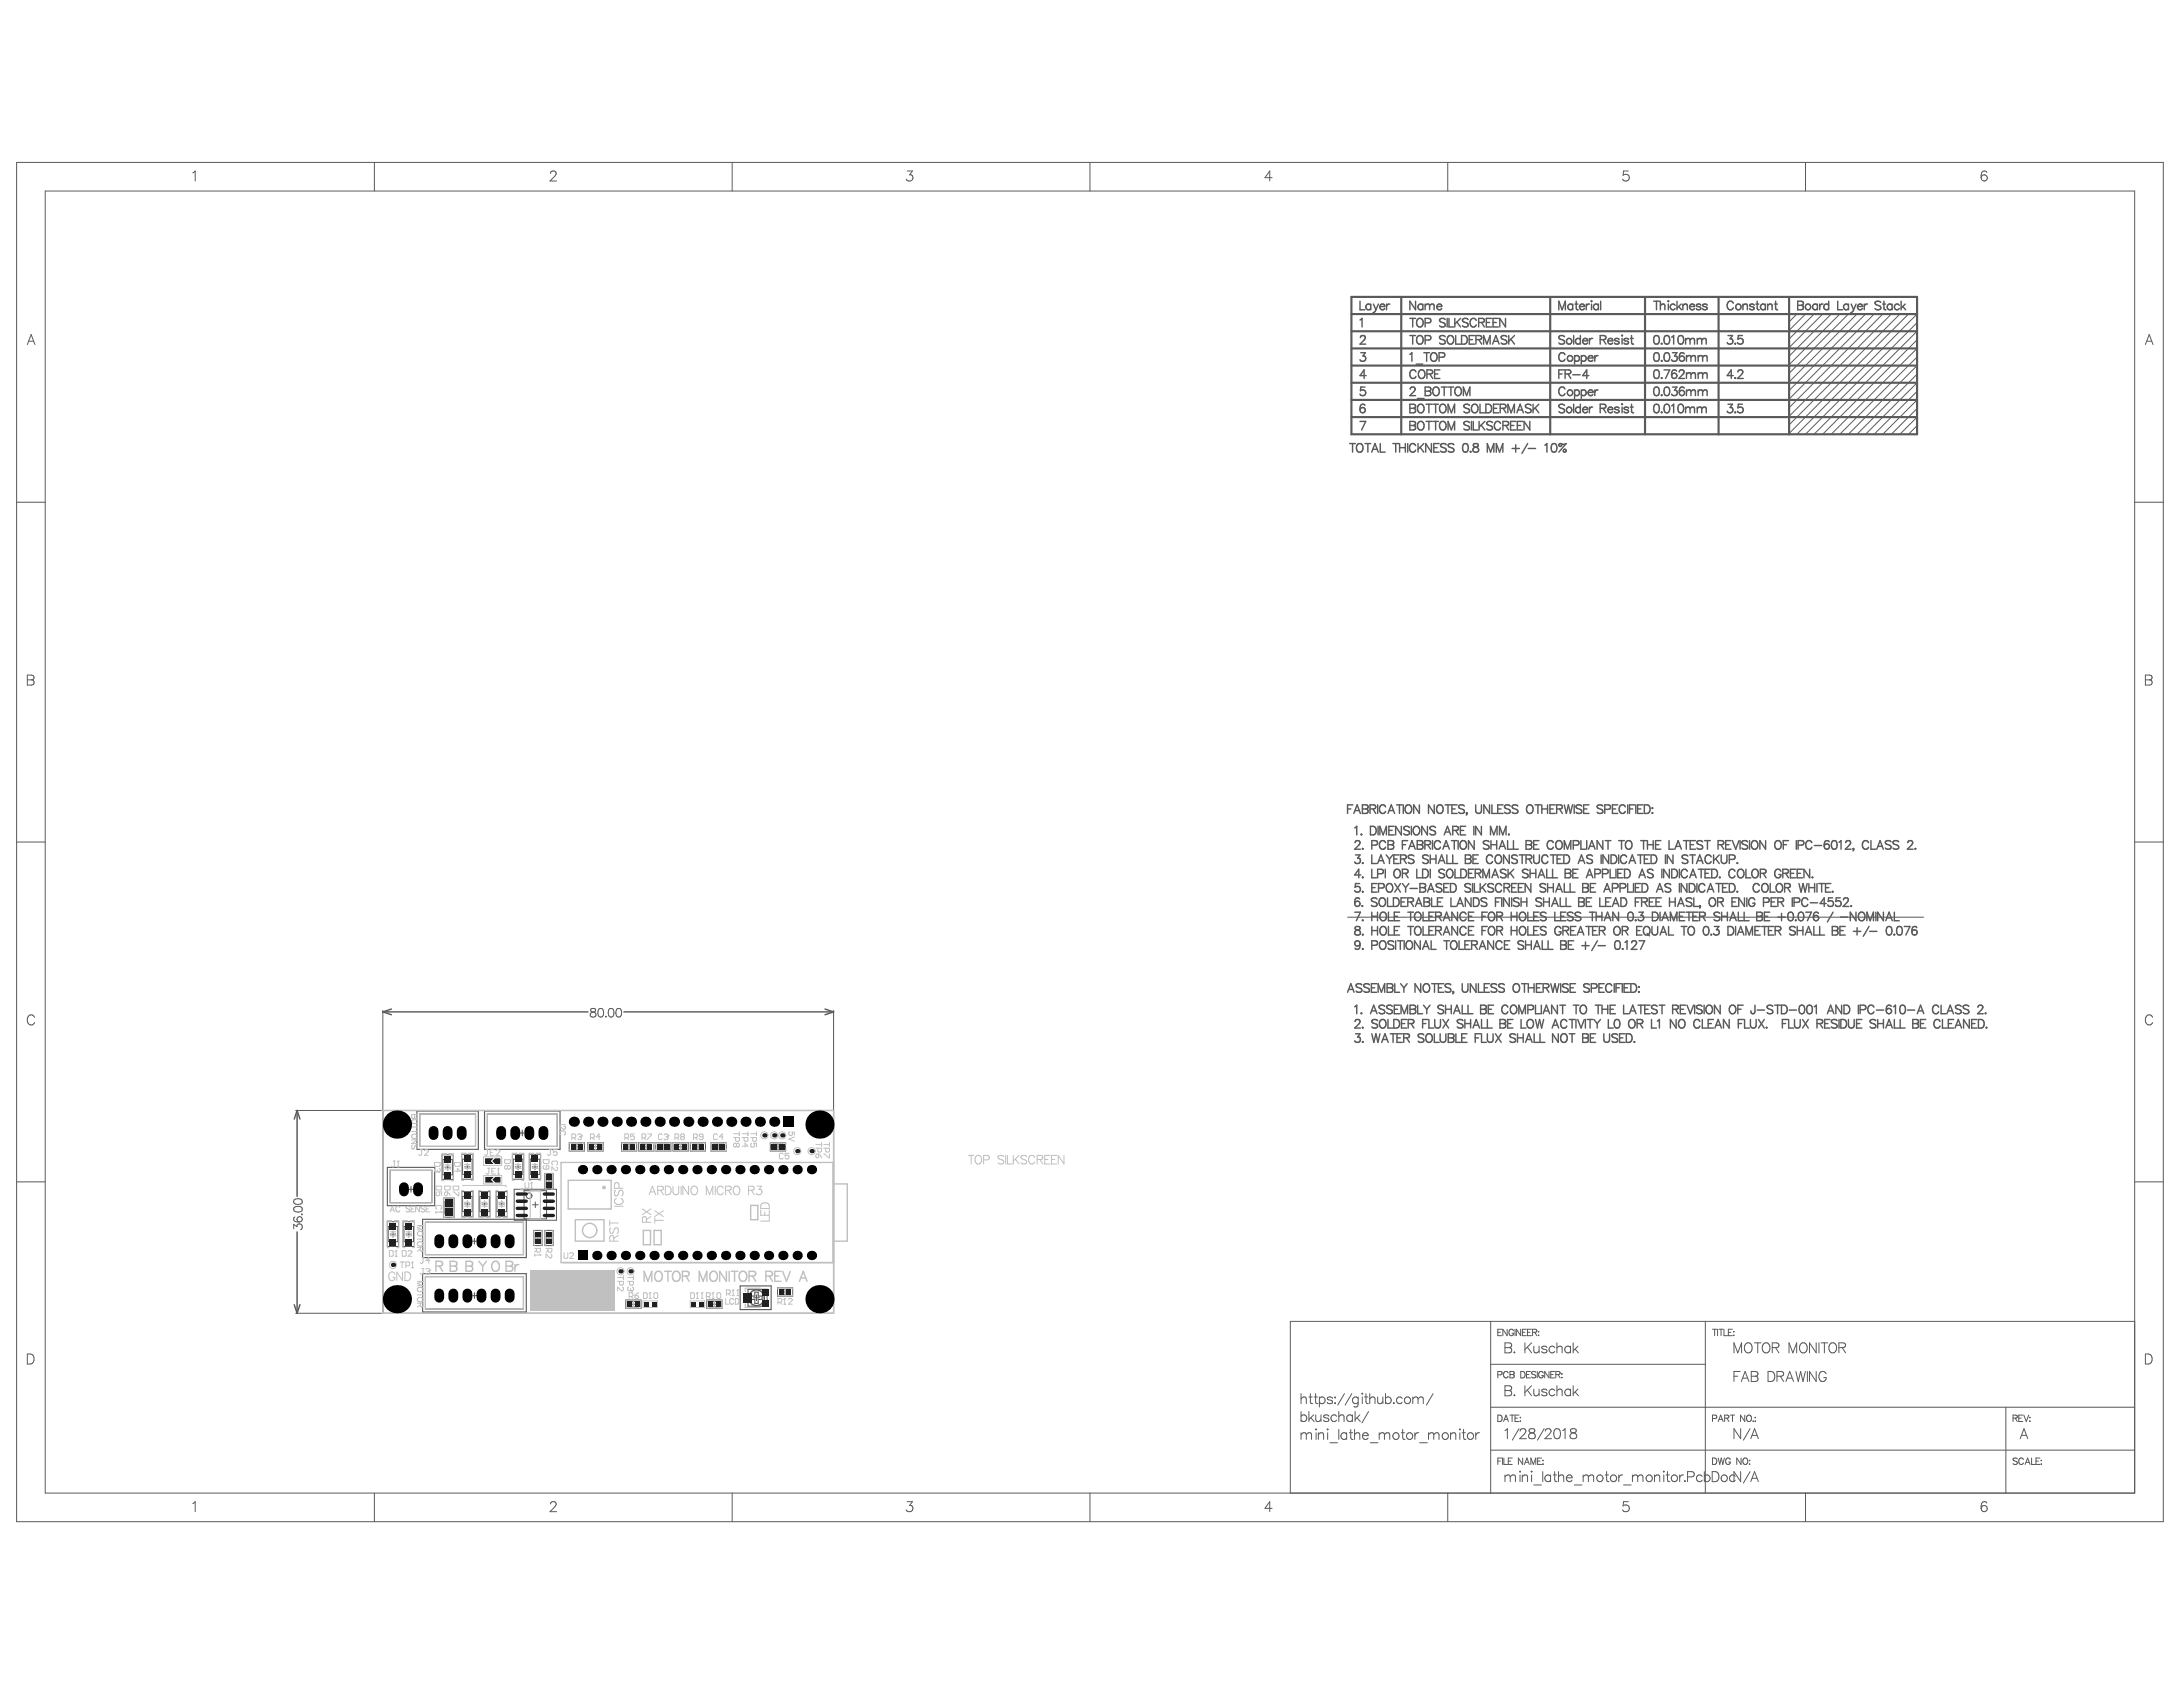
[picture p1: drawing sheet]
<svg xmlns="http://www.w3.org/2000/svg" width="279mm" height="216mm" viewBox="0 0 279 216" stroke-linecap="round" stroke-linejoin="round" font-family="sans-serif">
<g fill="none" stroke="#5a5a5a" stroke-width=".13">
<path d="M2.1 20.8h274.8v173.9h-274.8zM5.8 24.4h267.4v166.7h-267.4zM24.7 22.1l.3-.2v1.3M47.9 20.8v3.6M70.5 22.2v-.2l.2-.1h.2l.2 .1a.4 .4 0 0 1-.1 .6l-.6 .6h.8M93.7 20.8v3.6M116.1 21.9h.7l-.4 .5a.43 .43 0 0 1 .4 .6 .43 .43 0 0 1-.7 .1l-.1-.2M139.5 20.8v3.6M162.8 22.7h-.9l.6-.8v1.3M185.3 20.8v3.6M208.4 21.9h-.6l-.1 .5a.45 .45 0 0 1 .7 0 .45 .45 0 0 1-.1 .7 .45 .45 0 0 1-.6-.2M231.1 20.8v3.6"/>
<path d="M254.3 22.1a.38 .38 0 0 0-.6-.2l-.1 .2v.6M3.5 44.1l.5-1.3 .5 1.3M3.7 43.7h.6M230 40.2l-1 1M231.1 40.2l-2.1 2.1M232.2 40.2l-3.2 3.2M233.3 40.2l-4.3 4.3M234.4 40.2l-5.4 5.4M235.5 40.2l-6.5 6.5M236.6 40.2l-7.6 7.6M237.7 40.2l-8.7 8.7M238.8 40.2l-9.8 9.8"/>
<path d="M239.9 40.2l-10.9 10.9M241 40.2l-12 12M242.1 40.2l-13.1 13.1M243.2 40.2l-14.2 14.2M244.3 40.2l-15.3 15.3M245.4 41.3l-14.3 14.3M245.4 40.2l-15.4 15.4M245.4 46.8l-8.8 8.8M245.4 45.7l-9.9 9.9M245.4 44.6l-11 11M245.4 52.3l-3.3 3.3M245.4 51.2l-4.4 4.4"/>
<path d="M245.4 50.1l-5.5 5.5M245.4 43.5l-12.1 12.1M245.4 42.4l-13.2 13.2M245.4 49l-6.6 6.6M245.4 47.9l-7.7 7.7M245.4 54.5l-1.1 1.1M245.4 53.4l-2.2 2.2M274.6 44.1l.5-1.3 .5 1.3M274.8 43.7h.6M2.1 64.3h3.7M273.2 64.3h3.7M3.5 86.4h.5l.3 .1 .1 .3-.2 .1-.2 .1a.34 .34 0 0 1 .4 .3 .34 .34 0 0 1-.4 .4h-.5z"/>
<path d="M3.5 87h.5M274.6 86.4h.5l.3 .1v.3l-.1 .1-.2 .1a.34 .34 0 0 1 .4 .3 .34 .34 0 0 1-.4 .4h-.5zM274.6 87h.5M2.1 107.8h3.7M172.5 117.4h73.7M273.2 107.8h3.7M4.4 130.2a.47 .47 0 0 0-.5-.3 .47 .47 0 0 0-.4 .5 .56 .56 0 0 0 .1 .6 .56 .56 0 0 0 .6 .1l.2-.2M49 129.3v38.8h57.7v-38.8M75.6 129.1a.22 .22 0 0 0 .2 .4 .39 .39 0 0 1 .4 .1 .39 .39 0 0 1 0 .5l-.4 .1a.32 .32 0 0 1-.3-.4 .32 .32 0 0 1 .4-.3h.2a.22 .22 0 0 0 .1-.4zM76.7 129.1a.36 .36 0 0 1 .5 .2 .55 .55 0 0 1-.4 .9 .7 .7 0 0 1-.1-1.1zM77.6 130.1v.1zM78 129.1a.36 .36 0 0 1 .5 .2 .55 .55 0 0 1-.3 .9 .7 .7 0 0 1-.2-1.1z"/>
<path d="M79 129.1a.36 .36 0 0 1 .5 .2 .55 .55 0 0 1-.4 .9 .7 .7 0 0 1-.1-1.1zM275.5 130.2a.47 .47 0 0 0-.5-.3 .47 .47 0 0 0-.4 .5 .56 .56 0 0 0 .1 .6 .56 .56 0 0 0 .6 .1l.2-.2M2.1 151.3h3.7M37.6 157.3v-.6l.4 .3a.37 .37 0 0 1 .6-.3 .37 .37 0 0 1-.1 .7M37.6 153.6a.7 .7 0 0 1 1.1 .1v.1a.63 .63 0 0 1-1.1 0zM37.6 154.5a.7 .7 0 0 1 1.1 .2v.1a.63 .63 0 0 1-1.1 0zM37.7 155.8a.32 .32 0 0 0-.1 .4l.2 .1 .5 .1M37.8 142.1h11M38.6 155.4h.1zM49 142.1h57.7M49.6 156.4h1.4v3.1h-1.4zM49.7 157h1.2v1.9h-1.2z"/>
<path d="M49.9 157.9h.8M50.3 157.6v.7M51.6 156.4h1.4v3.1h-1.4zM51.7 157h1.2v1.9h-1.2zM52 157.9h.7M52.3 157.6v.7M56.6 147.8h1.4v3.2h-1.4zM56.7 148.4h1.2v2h-1.2zM56.8 153.3h1.3v2.5h-1.3zM56.9 149.4h.8M56.9 153.8h1v1.5h-1zM57.1 154.6h.7"/>
<path d="M57.3 149v.7M57.4 154.2v.7M59.1 147.7h1.4v3.2h-1.4zM59.1 152.5h1.4v3.2h-1.4zM59.2 148.4h1.2v1.9h-1.2zM59.2 153.1h1.2v2h-1.2zM59.5 149.3h.7M59.5 154.1h.7M59.8 149v.7M59.8 153.7v.8M61.3 152.5h1.4v3.2h-1.4zM61.4 153.1h1.2v2h-1.2z"/>
<path d="M61.7 154.1h.7M62 153.7v.8M63.5 152.5h1.4v3.2h-1.4zM63.6 153.1h1.2v2h-1.2zM63.9 154.1h.7M64.2 153.7v.8M65.6 147.7h1.4v3.2h-1.4zM65.7 148.4h1.2v1.9h-1.2zM65.8 152.2h5.4v4h-5.4zM65.9 149.3h.8M66.3 149v.7M67.1 152.4h2.9v3.6h-2.9z"/>
<path d="M67.7 147.7h1.5v3.2h-1.5zM67.9 148.4h1.2v1.9h-1.2zM68.1 149.3h.7M68.2 154.2h.7M68.3 157.5h1.1v1.9h-1.1zM68.5 149v.7M68.5 157.8h.7v1.3h-.7zM68.5 158.4h.7M68.5 153.8v.7M68.8 158.1v.7M69.7 150.2h1.1v1.9h-1.1zM69.7 157.5h1.1v1.9h-1.1z"/>
<path d="M69.9 151.2h.7M69.9 150.5h.7v1.3h-.7zM69.9 158.4h.7M69.9 157.8h.7v1.3h-.7zM70.3 150.8v.7M70.3 158.1v.7M72.9 146.2h1.9v1.1h-1.9zM73.2 146.4h1.3v.7h-1.3zM73.5 146.8h.7M73.8 146.4v.7M75.2 146.2h2v1.1h-2zM75.6 146.4h1.2v.7h-1.2z"/>
<path d="M75.9 146.8h.7M76.2 146.4v.7M79.5 146.2h2v1.1h-2zM79.9 146.4h1.3v.7h-1.3zM80.2 146.8h.7M80.5 146.4v.7M81.7 146.2h2v1.1h-2zM82.1 146.4h1.2v.7h-1.2zM82.4 146.8h.7M82.7 146.4v.7M83.9 146.2h2v1.1h-2zM84.3 146.4h1.2v.7h-1.2z"/>
<path d="M84.6 146.8h.6M84.9 146.4v.7M86.1 146.2h2v1.1h-2zM86.5 146.4h1.2v.7h-1.2zM86.8 146.8h.7M87.1 146.4v.7M88.3 146.2h2v1.1h-2zM88.7 146.4h1.3v.7h-1.3zM89 146.8h.7M89.3 146.4v.7M91 146.2h2v1.1h-2zM91.3 146.4h1.3v.7h-1.3z"/>
<path d="M91.6 146.8h.7M92 146.4v.7M98.6 146.2h1.9v1.1h-1.9zM98.9 146.4h1.3v.7h-1.3zM99.2 146.8h.7M99.6 146.4v.7M273.2 151.3h3.7M3.5 173.3h.4a.68 .68 0 0 1 .5 .6 .68 .68 0 0 1-.5 .7h-.4zM37.8 168.1h11M80.1 166.4h1.9v1.1h-1.9zM80.4 166.6h1.3v.7h-1.3zM80.7 166.9h.7"/>
<path d="M81.1 166.6v.7M90.5 166.4h1.9v1.1h-1.9zM90.8 166.6h1.3v.7h-1.3zM91.1 166.9h.7M91.4 166.6v.7M99.5 164.8h2v1.1h-2zM99.9 165h1.2v.7h-1.2zM100.1 165.4h.7M100.5 165v.7M166.5 178.4v1.2M166.5 179l.3-.2h.3l.1 .8M167.5 178.8h.5"/>
<path d="M167.7 178.4v1l.1 .2h.2M168.2 178.8h.4M168.4 178.4v1v.2h.3M168.9 179a.41 .41 0 0 1 .6-.1 .41 .41 0 0 1 0 .6 .41 .41 0 0 1-.6 0M168.9 178.8v1.3M170.5 179a.39 .39 0 0 0-.6 0l.2 .1 .4 .2v.2a.39 .39 0 0 1-.6 0M170.9 178.8v.1zM170.9 179.5v.1zM172.1 178.4l-.9 1.4M173 178.4l-.8 1.4M173.8 178.8v1a.34 .34 0 0 1-.2 .3 .34 .34 0 0 1-.3-.1M173.8 179a.41 .41 0 0 0-.6-.1 .41 .41 0 0 0 0 .6 .41 .41 0 0 0 .6 0"/>
<path d="M174.4 178.3v.1zM174.4 178.8v.8M174.6 178.8h.5M174.8 178.4v1l.1 .2h.2M175.3 179l.3-.2h.3l.1 .8M175.3 178.4v1.2M176.3 178.8l.1 .8h.3l.3-.2M177 178.8v.8M177.3 179a.41 .41 0 0 1 .6-.1 .41 .41 0 0 1 0 .6 .41 .41 0 0 1-.6 0M177.3 178.4v1.2M178.3 179.6h.2zM179.5 179a.41 .41 0 0 0-.6-.1 .41 .41 0 0 0 0 .6 .41 .41 0 0 0 .6 0"/>
<path d="M180.8 178.8v.8M180.8 179l.3-.2h.3l.1 .2M181.5 179l.3-.2h.3l.1 .8M181.5 179v.6M183.4 178.4l-.8 1.4M190.8 169.1v22M190.8 174.6h27.5M191.7 175.9h.5v-.3l-.5-.1v.8M191.7 170.5h.3M192.2 170.1h-.5v.8h.5M192.6 171.9h.6l.2 .1 .1 .2-.1 .2-.2 .1a.34 .34 0 0 1 .3 .3 .34 .34 0 0 1-.3 .3h-.6zM192.6 177.3h.6l.2 .2 .1 .2-.1 .2-.2 .1a.34 .34 0 0 1 .3 .3 .34 .34 0 0 1-.3 .3h-.6z"/>
<path d="M192.6 178h.6M192.6 172.5h.6M192.9 170.1v.8l-.5-.8v.8M193 175.7a.3 .3 0 0 0-.3-.2 .3 .3 0 0 0-.3 .3v.2a.3 .3 0 0 0 .3 .3 .3 .3 0 0 0 .3-.2M193.3 175.5l.5 .1v.2l-.2 .1 .2 .2-.1 .2h-.4zM193.3 175.9h.3M193.7 170.3a.3 .3 0 0 0-.3-.2 .3 .3 0 0 0-.3 .3v.2a.3 .3 0 0 0 .3 .3 .3 .3 0 0 0 .3-.3h-.2M193.8 173.1h.1zM193.8 178.5v.1zM193.9 170.1v.8M194.6 170.1v.8l-.5-.8v.8M194.6 175.5h.3a.44 .44 0 0 1 .3 .4 .44 .44 0 0 1-.3 .4h-.3z"/>
<path d="M194.9 170.5h.3M195.2 171.9v1.2M195.2 177.3v1.3M195.4 170.1h-.5v.8h.5M195.4 175.9h.3M195.5 177.9l.5 .7M195.5 172.4l.5 .7M195.5 170.5h.3M195.9 175.5h-.5v.8h.5M196 170.1h-.5v.8h.5M196 177.3l-.8 .9M196 171.9l-.8 .8"/>
<path d="M196.2 170.5h.4l.1-.3-.5-.1v.8M196.3 177.8l.1 .8h.3l.3-.2M196.3 172.3l.1 .8h.3l.3-.2M196.4 170.5l.3 .4M196.6 175.6l-.2-.1-.4 .1 .1 .2 .4 .2 .1 .2-.2 .1-.4-.1M196.8 175.5v.8M196.9 170.4h.1zM196.9 170.9h.1M197 172.3v.8M197 177.8v.8M197.5 175.7a.3 .3 0 0 0-.3-.2 .3 .3 0 0 0-.3 .3v.2a.3 .3 0 0 0 .3 .3 .3 .3 0 0 0 .3-.3h-.2M198 172.5a.39 .39 0 0 0-.7 0l.1 .1 .5 .2 .1 .2a.39 .39 0 0 1-.7 0"/>
<path d="M198 178a.39 .39 0 0 0-.7 0l.1 .1 .5 .2 .1 .1a.39 .39 0 0 1-.7 0M198.3 175.5v.8l-.6-.8v.8M198.5 175.9h.3M199 175.5h-.5v.8h.5M199 172.5a.41 .41 0 0 0-.6-.1 .41 .41 0 0 0 0 .6 .41 .41 0 0 0 .6 0M199 178a.41 .41 0 0 0-.6-.1 .41 .41 0 0 0 0 .6 .41 .41 0 0 0 .6-.1M199.1 175.9h.5v-.3l-.5-.1v.8M199.3 172.5l.3-.2h.3v.8M199.3 178l.3-.2h.3v.8M199.3 171.9v1.2M199.3 177.3v1.3M199.4 175.9l.3 .4"/>
<path d="M199.9 175.8v.1zM199.9 176.3h.1M201 172.5a.41 .41 0 0 0-.6-.1 .41 .41 0 0 0 0 .6 .41 .41 0 0 0 .6 0M201 172.3v.8M201 177.8v.8M201 178a.41 .41 0 0 0-.6-.1 .41 .41 0 0 0 0 .6 .41 .41 0 0 0 .6-.1M201.3 171.9v1.2M201.3 177.3v1.3M201.6 178.1l.4 .5M201.6 172.6l.4 .5M202 177.8l-.7 .6M202 172.3l-.7 .6"/>
<path d="M218.3 169.1v22M219.2 170.1h.5M219.5 170.1v.8M219.8 170.1v.8M220 170.1h.5M220.3 170.1v.8M220.6 170.1v.8h.5M221.2 170.5h.3M221.7 170.1h-.5v.8h.5M221.9 170.4h.1M221.9 170.9h.1M221.9 173.1v-1.2l.5 1.2 .5-1.2v1.2"/>
<path d="M221.9 176.1h.5M222.7 175.5h-.8v1.3M222.9 176.8l.5-1.3 .4 1.3M223.1 176.4h.6M223.4 172a.47 .47 0 0 1 .5-.1 .47 .47 0 0 1 .3 .4 .56 .56 0 0 1-.1 .7 .56 .56 0 0 1-.6 .1 .8 .8 0 0 1-.1-1.1zM224.1 175.5h.6l.2 .1v.4l-.2 .1a.34 .34 0 0 1 .3 .4 .34 .34 0 0 1-.3 .3h-.6zM224.1 176.1h.6M224.5 171.9h.9M225 171.9v1.2M225.7 172a.47 .47 0 0 1 .5-.1 .47 .47 0 0 1 .3 .4 .56 .56 0 0 1-.1 .7 .56 .56 0 0 1-.6 .1 .8 .8 0 0 1-.1-1.1zM226.3 175.5h.4a.68 .68 0 0 1 .5 .7 .68 .68 0 0 1-.5 .6h-.4zM226.8 172.5l.8-.1 .1-.2-.1-.2-.2-.1h-.6v1.2"/>
<path d="M227.3 172.5l.4 .6M227.4 176.1h.8l.1-.2-.1-.3-.2-.1h-.6v1.3M227.9 176.1l.4 .7M228.6 176.8l.5-1.3 .5 1.3M228.8 176.4h.6M229 173.1v-1.2l.5 1.2 .5-1.2v1.2M229.9 175.5l.3 1.3 .3-1.3 .3 1.3 .3-1.3M230.4 172a.47 .47 0 0 1 .6-.1 .47 .47 0 0 1 .3 .4 .56 .56 0 0 1-.1 .7 .56 .56 0 0 1-.6 .1 .8 .8 0 0 1-.2-1.1zM231.3 175.5v1.3M232.5 171.9v1.2l-.9-1.2v1.2M232.5 175.5v1.3l-.9-1.3v1.3M232.8 171.9v1.2"/>
<path d="M233.1 171.9h.8M233.5 171.9v1.2M233.7 175.8a.47 .47 0 0 0-.5-.3 .47 .47 0 0 0-.4 .5 .56 .56 0 0 0 .1 .6 .56 .56 0 0 0 .6 .1l.2-.2v-.2h-.3M234.2 172a.47 .47 0 0 1 .5-.1 .47 .47 0 0 1 .4 .4 .56 .56 0 0 1-.2 .7 .56 .56 0 0 1-.6 .1 .8 .8 0 0 1-.1-1.1zM235.4 172.5l.7-.1 .1-.2v-.2l-.3-.1h-.5v1.2M235.8 172.5l.4 .6M273.2 169.1h-108.1v22M274.6 173.3h.4a.68 .68 0 0 1 .5 .6 .68 .68 0 0 1-.5 .7h-.4zM24.7 192.4l.3-.2v1.3M47.9 191.1v3.6M70.5 192.5v-.2l.2-.1h.2l.2 .1a.4 .4 0 0 1-.1 .6l-.6 .6h.8M93.7 191.1v3.6"/>
<path d="M116.1 192.2h.7l-.4 .5a.43 .43 0 0 1 .4 .6 .43 .43 0 0 1-.7 .1l-.1-.2M139.5 191.1v3.6M162.8 193h-.9l.6-.8v1.3M166.5 181.3a.41 .41 0 0 1 .6-.1 .41 .41 0 0 1 0 .6 .41 .41 0 0 1-.6-.1M166.5 180.6v1.3M166.5 183.4v.8M166.5 183.6l.3-.2h.3l.1 .2M167.2 183.6l.3-.2h.3l.1 .8M167.2 183.6v.6M167.5 180.6v1.3M167.8 181.4l.4 .5M168.1 181.1l-.6 .6"/>
<path d="M168.4 181.1l.1 .8h.3l.3-.2M168.4 182.9v.1zM168.4 183.4v.8M168.7 183.6l.3-.2h.3l.1 .8M168.7 183.4v.8M169.1 181.1v.8M169.9 182.9v.1zM169.9 183.4v.8M170.1 181.3a.39 .39 0 0 0-.7 0l.2 .1 .4 .2 .1 .1a.39 .39 0 0 1-.7 0M170.2 184.6h1M171.1 181.3a.41 .41 0 0 0-.6-.1 .41 .41 0 0 0 0 .6 .41 .41 0 0 0 .6-.1M171.4 181.3l.3-.2h.3v.8"/>
<path d="M171.4 180.6v1.3M171.4 182.9v1.3M172.4 183.4v.8M172.4 183.5a.41 .41 0 0 0-.6 0 .41 .41 0 0 0 0 .6 .41 .41 0 0 0 .6-.1M172.7 183.4h.4M172.9 182.9v1.1v.2h.3M173.1 181.3a.41 .41 0 0 0-.6-.1 .41 .41 0 0 0 0 .6 .41 .41 0 0 0 .6-.1M173.1 181.1v.8M173.4 183.6l.3-.2h.3v.8M173.4 182.9v1.3M173.4 180.6v1.3M173.7 181.4l.4 .5"/>
<path d="M174 181.1l-.6 .6M174.4 183.7a.4 .4 0 0 0 .2 .5 .4 .4 0 0 0 .5-.2M174.4 183.5a.35 .35 0 0 1 .4-.1 .35 .35 0 0 1 .3 .3h-.7zM175.2 180.6l-.9 1.5M175.4 184.6h1M176.5 183.6l.3-.2h.3l.1 .2M176.5 183.4v.8M177.2 183.6l.3-.2h.3l.1 .8M177.2 183.6v.6M179.3 183.4h.5M179.5 182.9v1.1l.1 .2h.2M181.1 183.4v.8"/>
<path d="M181.6 183.4a.41 .41 0 0 0-.5 .3M181.7 184.6h1M182.8 183.6l.3-.2h.3l.1 .2M182.8 183.4v.8M183.5 183.6l.3-.2h.3l.1 .8M183.5 183.6v.6M185.3 191.1v3.6M185.7 183.6l.3-.2h.3v.8M185.7 183.4v.8M186.8 182.9v.1zM186.8 183.4v.8M187.1 183.4h.5"/>
<path d="M187.3 182.9v1.1l.1 .2h.2M188.9 183.4v.8M189.4 183.4a.41 .41 0 0 0-.5 .3M190.8 185.6h82.4M190.8 180.1h82.4M191.7 181.1h.3a.44 .44 0 0 1 .3 .4 .44 .44 0 0 1-.3 .4h-.3zM191.7 187h.3M192.2 186.6h-.5v.8M192.3 186.6v.8M192.4 181.9l.4-.8 .3 .8M192.5 186.6v.8h.5M192.6 181.7h.3"/>
<path d="M192.6 183.1l.3-.3v1.3M192.6 188.8v.8M192.6 189l.3-.2h.3l.1 .2M193 187h.4M193.3 181.1h.5M193.3 189l.3-.2h.3l.1 .8M193.3 189v.6M193.5 181.1v.8M193.6 186.6h-.6v.8h.6M193.9 181.5h.3M194.4 182.8l-.8 1.5M194.4 181.1h-.5v.8h.5"/>
<path d="M194.5 188.3v.1zM194.5 188.8v.8M194.6 183.1v-.1l.2-.2h.2l.2 .2a.4 .4 0 0 1-.1 .5l-.6 .6h.9M194.6 181.4v.1zM194.6 181.8v.1zM194.8 189l.3-.2h.3l.1 .8M194.8 188.8v.8M194.9 186.6v.8l-.6-.8v.8M195.1 187.4l.3-.8 .3 .8M195.2 187.1h.4M195.8 182.9a.26 .26 0 0 0 .1 .4 .47 .47 0 0 1 .5 .2 .47 .47 0 0 1 0 .5 .46 .46 0 0 1-.5 .1 .46 .46 0 0 1-.3-.4 .74 .74 0 0 1 .8-.4v-.3a.48 .48 0 0 0-.6-.1zM195.9 187.4v-.8l.3 .8 .4-.8v.8"/>
<path d="M196 188.8v.8M196 188.3v.1zM196.3 190h1M196.8 187h.3M197.3 186.6h-.5v.8h.5M197.4 186.9h.1zM197.4 187.4h.1zM197.5 188.3v1.3M197.6 182.8l-.8 1.5M197.8 183.1v-.1l.2-.2h.3l.2 .2a.4 .4 0 0 1-.2 .5l-.6 .6h.9M198.5 188.9a.41 .41 0 0 0-.6 0 .41 .41 0 0 0 0 .6 .41 .41 0 0 0 .6-.1M198.5 188.8v.8"/>
<path d="M198.8 188.8h.4M199 188.3v1.1v.2h.3M199 182.9a.42 .42 0 0 1 .7 .2 1.06 1.06 0 0 1-.2 1 .42 .42 0 0 1-.6-.2 1.06 1.06 0 0 1 .1-1zM199.5 189l.3-.2h.3v.8M199.5 188.3v1.3M200 183.1l.3-.3v1.3M200.5 189.1a.4 .4 0 0 0 .2 .5 .4 .4 0 0 0 .5-.2M200.5 188.9a.35 .35 0 0 1 .4-.1 .35 .35 0 0 1 .3 .3h-.7zM201.1 182.9a.26 .26 0 0 0 .1 .4 .47 .47 0 0 1 .5 .2 .47 .47 0 0 1 0 .5 .46 .46 0 0 1-.5 .1 .46 .46 0 0 1-.3-.4 .75 .75 0 0 1 .8-.4v-.3a.48 .48 0 0 0-.6-.1zM201.5 190h1M202.6 189l.3-.2h.3l.1 .2M202.6 188.8v.8"/>
<path d="M203.3 189l.3-.2h.3l.1 .8M203.3 189v.6M205.4 188.8h.5M205.6 188.3v1.1l.1 .2h.2M207.2 188.8v.8M207.7 188.8a.41 .41 0 0 0-.5 .3M207.8 190h1M208.4 192.2h-.6l-.1 .5a.45 .45 0 0 1 .7 0 .45 .45 0 0 1-.1 .7 .45 .45 0 0 1-.6-.2M208.9 189l.3-.2h.3l.1 .2M208.9 188.8v.8M209.6 189l.3-.2h.3l.1 .8M209.6 189v.6"/>
<path d="M211.8 189l.3-.2h.3v.8M211.8 188.8v.8M212.9 188.3v.1zM212.9 188.8v.8M213.2 188.8h.5M213.4 188.3v1.1l.1 .2h.2M215 188.8v.8M215.5 188.8a.41 .41 0 0 0-.5 .3M215.6 189.6h.1zM216 189h.5a.34 .34 0 0 0 .4-.3 .34 .34 0 0 0-.4-.4h-.5v1.3M217.9 188.9a.41 .41 0 0 0-.6 0 .41 .41 0 0 0 0 .6 .41 .41 0 0 0 .6-.1M218.1 188.9a.41 .41 0 0 1 .6 0 .41 .41 0 0 1 0 .6 .41 .41 0 0 1-.6-.1"/>
<path d="M218.1 188.3v1.3M219.1 188.3h.5a.68 .68 0 0 1 .4 .7 .68 .68 0 0 1-.4 .6h-.5zM219.2 181.5h.5v-.3l-.5-.1v.8M219.2 186.6h.3a.44 .44 0 0 1 .2 .4 .44 .44 0 0 1-.2 .4h-.3zM219.9 181.9l.3-.8 .3 .8M219.9 186.6l.2 .8 .2-.8 .2 .8 .2-.8M220 181.7h.4M220.7 181.5h.5v-.3l-.5-.1v.8M221 181.5l.3 .4M221.5 186.8a.3 .3 0 0 0-.4-.2 .3 .3 0 0 0-.2 .3v.2a.3 .3 0 0 0 .3 .3 .3 .3 0 0 0 .3-.3h-.2M221.5 181.1h.5M221.7 181.1v.8"/>
<path d="M222.1 188.9a.41 .41 0 0 0-.6 0 .41 .41 0 0 0 0 .6 .41 .41 0 0 0 .6-.1M222.8 182.8v1.3l-.9-1.3v1.3M222.8 188.3v1.3l-.9-1.3v1.3M222.8 186.6v.8l-.5-.8v.8M223.1 186.7l.1-.1a.39 .39 0 0 1 .5 .4 .39 .39 0 0 1-.5 .4l-.1-.3zM223.3 181.1v.8l-.5-.8v.8M223.7 181.1a.39 .39 0 0 1 .5 .4 .39 .39 0 0 1-.5 .4l-.2-.3zM223.9 186.9h.1zM223.9 187.4h.1zM224 188.3l-.9 1.5M224 182.8l-.9 1.5M224.1 189.6l.5-1.3 .5 1.3"/>
<path d="M224.1 184.1l.5-1.3 .5 1.3M224.3 183.7h.6M224.3 189.2h.6M224.4 181.8v.1zM224.7 181.4v.1zM224.7 181.8v.1zM231.1 191.1v3.6M254.3 192.4a.38 .38 0 0 0-.6-.2l-.1 .2v.6M256.7 180.1v11M257.6 181.5h.5l.1-.3-.6-.1v.8M257.9 181.5l.3 .4M258.2 186.7l-.2-.1-.4 .1 .1 .2 .5 .3v.1l-.2 .1-.4-.1"/>
<path d="M258.4 181.5h.3M258.6 184.1l.4-1.3 .5 1.3M258.7 183.7h.7M258.9 181.1h-.5v.8h.5M259 186.8a.3 .3 0 0 0-.4-.2 .3 .3 0 0 0-.2 .3v.2a.3 .3 0 0 0 .2 .3 .3 .3 0 0 0 .4-.2M259 181.1l.3 .8 .4-.8M259.2 187.4l.3-.8 .3 .8M259.3 187.1h.4M259.8 181.4h.1M259.8 181.8v.1zM260 186.6v.8h.5M260.6 187h.3"/>
<path d="M261.1 186.6h-.5v.8h.5M261.3 186.9h.1M261.3 187.3v.1z"/>
<circle cx="254" cy="22.8" r=".4"/>
<circle cx="38.3" cy="156" r=".34"/>
<circle cx="67.7" cy="153" r=".36"/>
<circle cx="180.1" cy="179.2" r=".42"/>
<circle cx="178.6" cy="183.8" r=".42"/>
<circle cx="180.4" cy="183.8" r=".42"/>
<circle cx="185" cy="183.8" r=".42"/>
<circle cx="188.2" cy="183.8" r=".42"/>
<circle cx="204.7" cy="189.2" r=".42"/>
<circle cx="206.5" cy="189.2" r=".42"/>
<circle cx="211.1" cy="189.2" r=".42"/>
<circle cx="214.3" cy="189.2" r=".42"/>
<circle cx="220.7" cy="189.2" r=".42"/>
<circle cx="254" cy="193.1" r=".4"/>
</g>
<g fill="none" stroke="#5a5a5a" stroke-width=".14">
<path d="M49.6 149.4h6v4.9h-6zM49.9 149.8h5.4v4.1h-5.4zM52.2 152.2h.8M52.6 151.8v.8M53.4 142.2h7.8v4.9h-7.8zM53.7 142.6h7.2v4.1h-7.2zM54.1 156h13.3v4.9h-13.3zM54.5 156.4h12.5v4.2h-12.5zM56.9 145h.8M57.3 144.6v.8M60.4 158.9h.7M60.7 158.5v.7"/>
<path d="M62 142.2h9.7v4.9h-9.7zM62.4 142.6h8.9v4.1h-8.9zM66.5 145h.7M66.8 144.6v.8M54.1 163h13.3v4.9h-13.3zM54.5 163.4h12.5v4.1h-12.5zM60.4 165.8h.7M60.7 165.5v.7M94.7 164.6h4v3h-4zM95.7 165h2.5v2.2h-2.5zM96.1 165.9h.5v-.5h.4v.5h.5v.4h-.5v.5h-.4v-.5h-.5zM96.5 166.1h.7"/>
<path d="M96.8 165.7v.7"/>
</g>
<g fill="none" stroke="#5a5a5a" stroke-width=".18">
<path d="M174.1 38.5v1.1h.6M175.4 39.1a.35 .35 0 0 0-.5-.1 .35 .35 0 0 0 0 .5 .35 .35 0 0 0 .5 0M175.4 38.9v.7M175.8 38.9l.3 .7M176.1 39.6l-.1 .3-.3 .1M176.4 38.9l-.3 .7M176.6 39.2v.1a.34 .34 0 0 0 .3 .3 .34 .34 0 0 0 .3-.1M176.8 39h.3l.1 .2h-.6zM177.5 38.9v.7M177.9 38.9a.35 .35 0 0 0-.4 .3M181.2 38.5v1.1l-.8-1.1v1.1M182.1 39.1a.35 .35 0 0 0-.5-.1 .35 .35 0 0 0 0 .5 .35 .35 0 0 0 .5 0"/>
<path d="M182.1 38.9v.7M182.4 38.9v.7M182.4 39.1l.3-.2 .2 .1 .1 .1M183 39.1l.2-.2 .3 .1 .1 .6M183 39.1v.5M183.9 39.2v.1a.34 .34 0 0 0 .3 .3 .34 .34 0 0 0 .3-.1M184 39.1a.3 .3 0 0 1 .3-.2 .3 .3 0 0 1 .2 .3h-.6zM199.5 39.6v-1.1l.4 1.1 .4-1.1v1.1M201.3 38.9v.7M201.3 39.1a.35 .35 0 0 0-.5-.1 .35 .35 0 0 0 0 .5 .35 .35 0 0 0 .5 0M201.6 38.9h.3M201.7 38.5v.9l.1 .2h.2"/>
<path d="M202.2 39.2v.1a.34 .34 0 0 0 .2 .3 .34 .34 0 0 0 .4-.1M202.2 39.1a.3 .3 0 0 1 .4-.2 .3 .3 0 0 1 .2 .3h-.6zM203 38.9v.7M203.4 38.9a.35 .35 0 0 0-.4 .3M203.6 38.5h.1zM203.7 38.9v.7M204.6 39.1a.35 .35 0 0 0-.5-.1 .35 .35 0 0 0 0 .5 .35 .35 0 0 0 .5 0M204.6 38.9v.7M204.9 38.5v1.1M211.6 38.5h.8M212 38.5v1.1M212.5 39.1l.3-.2 .2 .1 .1 .6"/>
<path d="M212.5 38.5v1.1M213.5 38.5h.1zM213.5 38.9v.7M214.4 39.1a.35 .35 0 0 0-.5-.1 .35 .35 0 0 0 0 .5 .35 .35 0 0 0 .5 0M214.6 38.5v1.1M214.8 39.2l.4 .4M215.2 38.9l-.6 .5M215.4 39.1l.2-.2 .3 .1 .1 .6M215.4 38.9v.7M216.3 39.2v.1a.34 .34 0 0 0 .2 .3 .34 .34 0 0 0 .4-.1M216.4 39h.4l.1 .2h-.6zM217.7 39.1a.33 .33 0 0 0-.6 0l.2 .1 .3 .1 .1 .2a.33 .33 0 0 1-.6 0"/>
<path d="M218.5 39.1a.33 .33 0 0 0-.6 0l.2 .1 .3 .1 .1 .2a.33 .33 0 0 1-.6 0M221.8 38.8a.4 .4 0 0 0-.4-.3 .4 .4 0 0 0-.3 .5v.2a.4 .4 0 0 0 .3 .4 .4 .4 0 0 0 .4-.2M223.1 39.1l.2-.2 .3 .1v.6M223.1 38.9v.7M224.5 39.1a.33 .33 0 0 0-.6 0l.2 .1 .4 .1v.2a.33 .33 0 0 1-.6 0M224.7 38.9h.4M224.9 38.5v.9l.1 .2h.2M225.9 39.1a.35 .35 0 0 0-.5-.1 .35 .35 0 0 0 0 .5 .35 .35 0 0 0 .5 0M225.9 38.9v.7M226.2 39.1l.3-.2 .3 .1v.6M226.2 38.9v.7M227.1 38.9h.4"/>
<path d="M227.3 38.5v.9v.2h.2M230.1 38.5h.5l.2 .2v.2l-.2 .2a.29 .29 0 0 1 .2 .3 .29 .29 0 0 1-.2 .2h-.5zM230.1 39.1h.5M232.6 39.1a.35 .35 0 0 0-.5-.1 .35 .35 0 0 0 0 .5 .35 .35 0 0 0 .5 0M232.6 38.9v.7M232.9 38.9v.7M233.3 38.9a.35 .35 0 0 0-.4 .3M234.1 39.1a.35 .35 0 0 0-.6-.1 .35 .35 0 0 0 0 .5 .35 .35 0 0 0 .6 0M234.1 38.5v1.1M235.2 38.5v1.1h.6M236.6 39.1a.35 .35 0 0 0-.5-.1 .35 .35 0 0 0 0 .5 .35 .35 0 0 0 .5 0M236.6 38.9v.7"/>
<path d="M236.9 38.9l.3 .7M237.2 39.6l-.1 .3-.2 .1M237.6 38.9l-.4 .7M237.7 39.2v.1a.34 .34 0 0 0 .3 .3 .34 .34 0 0 0 .4-.1M237.9 39h.4l.1 .2h-.7zM238.6 38.9v.7M239 38.9a.35 .35 0 0 0-.4 .3M240.7 38.7a.41 .41 0 0 0-.4-.2 .41 .41 0 0 0-.3 .3l.1 .2 .5 .2 .1 .3a.48 .48 0 0 1-.7 0M241 38.9h.3M241.1 38.5v.9l.1 .2h.2M242.2 39.1a.35 .35 0 0 0-.6-.1 .35 .35 0 0 0 0 .5 .35 .35 0 0 0 .6 0M242.2 38.9v.7"/>
<path d="M243.1 39.1a.35 .35 0 0 0-.5-.1 .35 .35 0 0 0 0 .5 .35 .35 0 0 0 .5 0M243.3 38.5v1.1M243.5 39.2l.4 .4M243.8 38.9l-.5 .5M172.7 56.8h.8M173.1 56.8v1.1M173.7 56.9a.41 .41 0 0 1 .5-.1 .41 .41 0 0 1 .2 .4v.2a.42 .42 0 0 1-.4 .5 .42 .42 0 0 1-.4-.5zM174.1 53.9h.7l-.5 1.1M174.1 41l.2-.3v1.1M174.1 43.2l.2-.3 .4 .1a.34 .34 0 0 1-.1 .5l-.5 .5h.7M174.2 45.1h.5l-.3 .5a.37 .37 0 0 1 .3 .5 .37 .37 0 0 1-.6-.1M174.7 51.9a.32 .32 0 0 0-.5-.1l-.1 .1v.6"/>
<path d="M174.7 49.5h-.5l-.1 .5a.39 .39 0 0 1 .6 0 .39 .39 0 0 1-.1 .6 .39 .39 0 0 1-.5-.2M174.7 56.8h.7M174.9 48.1h-.8l.5-.8v1.1M175.1 56.8v1.1M175.6 57.9l.4-1.1 .4 1.1M175.7 57.5h.5M176.7 56.8v1.1h.6M178.3 56.8h.7M178.6 56.8v1.1M179.1 56.8v1.1M179.1 57.3h.8M179.9 56.8v1.1"/>
<path d="M180.2 56.8v1.1M180.4 53.9h.5l.2 .1 .1 .2-.3 .3a.29 .29 0 0 1 .3 .2 .29 .29 0 0 1-.3 .3h-.5zM180.4 51.7h.5l.2 .1 .1 .2-.3 .3a.29 .29 0 0 1 .3 .2 .29 .29 0 0 1-.3 .3h-.5zM180.4 42.9h.8M180.4 52.3h.5M180.4 45.3l.3-.2v1.1M180.4 54.5h.5M180.4 40.7h.8M180.5 49.8l.2-.3 .4 .1a.34 .34 0 0 1-.1 .5l-.6 .5h.8M180.8 40.7v1.1M180.8 42.9v1.1M181.2 57a.4 .4 0 0 0-.5-.2 .4 .4 0 0 0-.3 .4v.2a.4 .4 0 0 0 .3 .5 .4 .4 0 0 0 .5-.3"/>
<path d="M181.2 47.6a.4 .4 0 0 0-.4-.3 .4 .4 0 0 0-.4 .5v.2a.4 .4 0 0 0 .4 .4 .4 .4 0 0 0 .4-.2M181.3 46.6h.8M181.4 43.1a.41 .41 0 0 1 .5-.1 .41 .41 0 0 1 .2 .4v.2a.42 .42 0 0 1-.4 .5 .42 .42 0 0 1-.4-.5zM181.4 40.9a.41 .41 0 0 1 .5-.1 .41 .41 0 0 1 .2 .4v.2a.42 .42 0 0 1-.4 .5 .42 .42 0 0 1-.4-.5zM181.4 51h.9M181.5 56.8v1.1M181.5 54.1a.41 .41 0 0 1 .5-.2 .41 .41 0 0 1 .3 .4v.3a.42 .42 0 0 1-.5 .4 .42 .42 0 0 1-.4-.4zM181.5 51.9a.41 .41 0 0 1 .5-.2 .41 .41 0 0 1 .3 .5v.2a.42 .42 0 0 1-.5 .4 .42 .42 0 0 1-.4-.4zM181.6 47.5a.41 .41 0 0 1 .5-.1 .41 .41 0 0 1 .3 .4v.2a.42 .42 0 0 1-.4 .4 .42 .42 0 0 1-.5-.4zM181.8 57.2l.4 .7M182.2 56.8l-.7 .7M182.2 45.1h.8"/>
<path d="M182.4 49.5h.5l.2 .1v.4l-.2 .1a.29 .29 0 0 1 .2 .2 .29 .29 0 0 1-.2 .3h-.5zM182.4 43.5h.5a.29 .29 0 0 0 .2-.3 .29 .29 0 0 0-.2-.3h-.5v1.1M182.4 41.3h.5a.29 .29 0 0 0 .2-.3 .29 .29 0 0 0-.2-.3h-.5v1.1M182.4 50.1h.5M182.5 53.9h.7M182.5 51.7h.7M182.6 45.1v1.1M182.6 47.9l.7-.1 .1-.1-.1-.3-.2-.1h-.5v1.1M182.9 51.7v1.1M182.9 53.9v1.1M183 47.9l.4 .5M183.2 45.3a.41 .41 0 0 1 .5-.1 .41 .41 0 0 1 .2 .4v.2a.42 .42 0 0 1-.4 .5 .42 .42 0 0 1-.4-.5z"/>
<path d="M183.2 56.8v1.1l-.7-1.1v1.1M183.4 53.9h.7M183.4 51.7h.7M183.5 49.7a.41 .41 0 0 1 .4-.2 .41 .41 0 0 1 .3 .5v.2a.42 .42 0 0 1-.4 .4 .42 .42 0 0 1-.4-.4zM183.5 57.3h.4M183.6 47.9h.4M183.7 51.7v1.1M183.7 53.9v1.1M184.2 45.7h.5a.29 .29 0 0 0 .2-.3 .29 .29 0 0 0-.2-.3h-.5v1.1M184.2 56.8h-.7v1.1h.7M184.3 47.3h-.7v1.1h.7M184.3 54.1a.41 .41 0 0 1 .5-.2 .41 .41 0 0 1 .3 .4v.3a.42 .42 0 0 1-.4 .4 .42 .42 0 0 1-.5-.4z"/>
<path d="M184.3 51.9a.41 .41 0 0 1 .5-.2 .41 .41 0 0 1 .3 .5v.2a.42 .42 0 0 1-.4 .4 .42 .42 0 0 1-.5-.4zM184.5 49.5h.7M184.8 49.5v1.1M185 43.1a.41 .41 0 0 0-.4-.2 .41 .41 0 0 0-.4 .3l.1 .2 .6 .2 .1 .3a.48 .48 0 0 1-.8 0M185 40.9a.41 .41 0 0 0-.4-.2 .41 .41 0 0 0-.4 .3l.1 .2 .6 .2 .1 .3a.48 .48 0 0 1-.8 0M185.1 56.9a.41 .41 0 0 0-.4-.1 .41 .41 0 0 0-.3 .2l.1 .2 .5 .2 .1 .3a.48 .48 0 0 1-.7 0M185.2 40.7v1.1M185.3 43.1a.41 .41 0 0 1 .5-.1 .41 .41 0 0 1 .3 .4v.2a.42 .42 0 0 1-.5 .5 .42 .42 0 0 1-.4-.5zM185.3 49.5h.8M185.3 52.8v-1.1l.5 1.1 .4-1.1v1.1M185.3 55v-1.1l.5 1.1 .4-1.1v1.1M185.5 40.7v1.1h.6"/>
<path d="M185.7 49.5v1.1M186.1 56.9a.41 .41 0 0 0-.4-.1 .41 .41 0 0 0-.3 .2l.1 .2 .5 .2 .1 .3a.48 .48 0 0 1-.7 0M186.2 40.7v1.1M186.3 49.7a.41 .41 0 0 1 .5-.2 .41 .41 0 0 1 .2 .5v.2a.42 .42 0 0 1-.4 .4 .42 .42 0 0 1-.4-.4zM186.3 42.9v1.1h.6M186.5 41.2l.4 .6M186.9 40.7l-.7 .8M187.1 42.9h.3a.59 .59 0 0 1 .4 .6 .59 .59 0 0 1-.4 .5h-.3zM187.3 50.6v-1.1l.4 1.1 .4-1.1v1.1M187.3 56.8a.36 .36 0 0 1 .6 .2 .55 .55 0 0 1-.4 .9 .7 .7 0 0 1-.2-1.1zM187.9 40.9a.41 .41 0 0 0-.4-.2 .41 .41 0 0 0-.3 .3l.1 .2 .5 .2 .1 .3a.48 .48 0 0 1-.7 0M188 43.5h.5"/>
<path d="M188.1 54.1a.41 .41 0 0 0-.4-.2 .41 .41 0 0 0-.3 .3l.1 .1 .5 .3 .1 .3a.48 .48 0 0 1-.7 0M188.1 51.9a.41 .41 0 0 0-.4-.2 .41 .41 0 0 0-.3 .3l.1 .2 .5 .2 .1 .3a.48 .48 0 0 1-.7 0M188.2 57.8h.1zM188.3 53.9v1.1M188.4 51.9a.41 .41 0 0 1 .5-.2 .41 .41 0 0 1 .3 .5v.2a.42 .42 0 0 1-.5 .4 .42 .42 0 0 1-.4-.4zM188.6 53.9v1.1h.6M188.6 56.8a.22 .22 0 0 0 .1 .4 .39 .39 0 0 1 .5 .1 .39 .39 0 0 1-.1 .5l-.3 .1a.32 .32 0 0 1-.3-.4 .32 .32 0 0 1 .3-.3h.2a.22 .22 0 0 0 .1-.4zM188.7 42.9h-.7v1.1h.7M188.9 43.5l.6-.1 .1-.1v-.3l-.2-.1h-.5v1.1M188.9 41a.4 .4 0 0 0-.4-.3 .4 .4 0 0 0-.3 .5v.2a.4 .4 0 0 0 .3 .4 .4 .4 0 0 0 .4-.2M189.3 41.3l.6-.1 .1-.1-.1-.2-.2-.2h-.4v1.1M189.3 43.5l.3 .5"/>
<path d="M189.3 53.9v1.1M189.4 51.7v1.1h.7M189.6 54.4l.4 .6M189.6 41.3l.4 .5M189.9 44v-1.1l.4 1.1 .4-1.1v1.1M190 53.9l-.7 .8M190.2 51.7h.3a.59 .59 0 0 1 .4 .6 .59 .59 0 0 1-.4 .5h-.3zM190.2 41.3h.4M190.4 57.9v-1.1l.4 1.1 .4-1.1v1.1M190.9 40.7h-.7v1.1h.7M191 54.1a.41 .41 0 0 0-.4-.2 .41 .41 0 0 0-.3 .3l.1 .1 .5 .3 .1 .3a.48 .48 0 0 1-.7 0M191 44l.5-1.1 .4 1.1"/>
<path d="M191.1 41.3h.4M191.1 52.3h.5M191.2 43.7h.5M191.5 57.9v-1.1l.4 1.1 .4-1.1v1.1M191.8 40.7h-.7v1.1h.7M191.8 51.7h-.7v1.1h.7M192 52.3l.6-.1 .1-.2v-.2l-.2-.1h-.5v1.1M192 54.2a.4 .4 0 0 0-.4-.3 .4 .4 0 0 0-.3 .4v.3a.4 .4 0 0 0 .3 .4 .4 .4 0 0 0 .4-.2M192.4 54.5l.6-.1 .1-.2-.1-.2-.2-.1h-.4v1.1M192.4 52.3l.3 .5M192.7 40.7v1.1l-.7-1.1v1.1M192.7 54.5l.4 .5"/>
<path d="M192.9 43.1a.41 .41 0 0 0-.4-.2 .41 .41 0 0 0-.4 .3l.1 .2 .6 .2 .1 .3a.48 .48 0 0 1-.8 0M193 52.8v-1.1l.4 1.1 .4-1.1v1.1M193.1 42.9v1.1M193.3 54.5h.5M193.4 43.4l.4 .6M193.5 57.4h1M193.8 42.9l-.7 .8M194 56.9v1M194 53.9h-.7v1.1h.7M194.1 52.8l.5-1.1 .4 1.1M194.2 54.5h.4M194.3 52.5h.5"/>
<path d="M194.9 53.9h-.7v1.1h.7M195.5 56.8l-.7 1.2M195.6 57.4h.9M195.8 53.9v1.1l-.7-1.1v1.1M196 51.9a.41 .41 0 0 0-.4-.2 .41 .41 0 0 0-.4 .3l.1 .2 .6 .2 .1 .3a.48 .48 0 0 1-.8 0M196.2 51.7v1.1M196.5 52.2l.4 .6M196.9 51.7l-.7 .8M197.7 57l.3-.2v1.1M198.7 56.8a.36 .36 0 0 1 .5 .2 .55 .55 0 0 1-.4 .9 .7 .7 0 0 1-.1-1.1zM199.5 47.9h.4M199.8 56.8l.2 .1 .5-.1-1 1.1"/>
<path d="M200.2 47.3h-.7v1.1M200.2 51.9a.41 .41 0 0 0-.4-.2 .41 .41 0 0 0-.3 .3l.1 .2 .5 .2 .1 .3a.48 .48 0 0 1-.7 0M200.2 43.1a.41 .41 0 0 0-.4-.2 .41 .41 0 0 0-.3 .3l.1 .2 .5 .2 .1 .3a.48 .48 0 0 1-.7 0M200.3 49.8a.4 .4 0 0 0-.5-.3 .4 .4 0 0 0-.3 .5v.2a.4 .4 0 0 0 .3 .4 .4 .4 0 0 0 .5-.2M200.3 45.4a.4 .4 0 0 0-.5-.3 .4 .4 0 0 0-.3 .5v.2a.4 .4 0 0 0 .3 .4 .4 .4 0 0 0 .5-.2M200.3 47.9l.6-.1 .1-.1v-.3l-.2-.1h-.5v1.1M200.7 47.9l.3 .5M201.3 48h.9M201.4 42.9v1.1M201.4 51.7v1.1M201.5 50.1a.35 .35 0 0 1 .5-.1 .35 .35 0 0 1 0 .5 .35 .35 0 0 1-.5 0M201.5 45.7a.35 .35 0 0 1 .5-.1 .35 .35 0 0 1 0 .5 .35 .35 0 0 1-.5 0"/>
<path d="M201.5 45.5v1.1M201.5 49.9v1.1M202.3 52.3a.35 .35 0 0 0-.5-.1 .35 .35 0 0 0 0 .5 .35 .35 0 0 0 .5 0M202.3 43.5a.35 .35 0 0 0-.5-.1 .35 .35 0 0 0 0 .5 .35 .35 0 0 0 .5 0M202.3 42.9v1.1M202.3 51.7v1.1M202.4 50.1a.35 .35 0 0 1 .5-.1 .35 .35 0 0 1 0 .5 .35 .35 0 0 1-.5 0M202.4 45.7a.35 .35 0 0 1 .5-.1 .35 .35 0 0 1 0 .5 .35 .35 0 0 1-.5 0M202.4 45.5v1.1M202.4 49.9v1.1M202.6 52.4v.1a.34 .34 0 0 0 .2 .3 .34 .34 0 0 0 .4-.1M202.6 43.6v.1a.34 .34 0 0 0 .2 .3 .34 .34 0 0 0 .4-.1"/>
<path d="M202.7 52.2h.4l.1 .2h-.6zM202.7 43.4h.4l.1 .2h-.6zM203.3 50.2v.1a.34 .34 0 0 0 .2 .3 .34 .34 0 0 0 .4-.1M203.3 45.8v.1a.34 .34 0 0 0 .2 .3 .34 .34 0 0 0 .4-.1M203.3 48.1h-.7l.5-.8v1.1M203.4 50h.4l.1 .2h-.6zM203.4 45.6h.4l.1 .2h-.6zM203.4 43.3v.7M203.4 52.1v.7M203.8 43.3a.35 .35 0 0 0-.4 .3M203.8 52.1a.35 .35 0 0 0-.4 .3M204.1 45.5v.7"/>
<path d="M204.1 49.9v.7M204.5 49.9a.35 .35 0 0 0-.4 .3M204.5 45.5a.35 .35 0 0 0-.4 .3M204.8 52.3l.6-.1 .1-.2v-.2l-.2-.1h-.5v1.1M204.8 43.5l.6-.1 .1-.1v-.3l-.2-.1h-.5v1.1M205.2 52.3l.3 .5M205.2 43.5l.3 .5M205.8 52.4v.1a.34 .34 0 0 0 .2 .3 .34 .34 0 0 0 .4-.1M205.8 43.6v.1a.34 .34 0 0 0 .2 .3 .34 .34 0 0 0 .4-.1M205.9 52.2h.4l.1 .2h-.6zM205.9 43.4h.4l.1 .2h-.6zM207.2 52.3a.33 .33 0 0 0-.6 0l.1 .1 .5 .1v.2a.33 .33 0 0 1-.6 0"/>
<path d="M207.2 43.5a.33 .33 0 0 0-.6 0l.1 .1 .5 .1v.2a.33 .33 0 0 1-.6 0M207.6 51.7h.1zM207.6 42.9h.1zM207.6 43.3v.7M207.6 52.1v.7M208.4 52.3a.33 .33 0 0 0-.5 0l.1 .1 .4 .1v.2a.33 .33 0 0 1-.5 0M208.4 43.5a.33 .33 0 0 0-.5 0l.1 .1 .4 .1v.2a.33 .33 0 0 1-.5 0M208.7 52.1h.3M208.7 43.3h.3M208.8 51.7v.9l.1 .2h.2M208.8 42.9v.9l.1 .2h.2M211.8 51.8a.36 .36 0 0 1 .5 .1 .55 .55 0 0 1-.3 .9 .7 .7 0 0 1-.2-1z"/>
<path d="M211.8 49.6a.36 .36 0 0 1 .5 .1 .55 .55 0 0 1-.3 .9 .7 .7 0 0 1-.2-1zM211.8 43a.36 .36 0 0 1 .5 .2 .55 .55 0 0 1-.3 .8 .7 .7 0 0 1-.2-1zM211.8 47.4a.36 .36 0 0 1 .5 .1 .55 .55 0 0 1-.3 .9 .7 .7 0 0 1-.2-1zM211.8 45.2a.36 .36 0 0 1 .5 .1 .55 .55 0 0 1-.3 .9 .7 .7 0 0 1-.2-1zM212.6 52.8h.1zM212.6 50.6h.1zM212.6 48.4h.1zM212.6 44h.1zM212.6 46.2h.1zM213 47.3h.7l-.5 1.1M213.1 51.8a.36 .36 0 0 1 .5 .1 .55 .55 0 0 1-.3 .9 .7 .7 0 0 1-.2-1zM213.1 49.6a.36 .36 0 0 1 .5 .1 .55 .55 0 0 1-.3 .9 .7 .7 0 0 1-.2-1z"/>
<path d="M213.1 43a.36 .36 0 0 1 .5 .2 .55 .55 0 0 1-.3 .8 .7 .7 0 0 1-.2-1zM213.1 45.2a.36 .36 0 0 1 .5 .1 .55 .55 0 0 1-.3 .9 .7 .7 0 0 1-.2-1zM213.9 51.9l.3-.2v1.1M213.9 43.2l.3-.3v1.1M214.1 49.5h.5l-.3 .5a.37 .37 0 0 1 .3 .5 .37 .37 0 0 1-.7-.1M214.1 45.1h.5l-.3 .5a.37 .37 0 0 1 .3 .5 .37 .37 0 0 1-.7-.1M214.6 47.5a.32 .32 0 0 0-.5-.1l-.1 .1-.1 .6M214.9 51.8a.36 .36 0 0 1 .5 .1 .55 .55 0 0 1-.3 .9 .7 .7 0 0 1-.2-1zM214.9 43a.36 .36 0 0 1 .5 .2 .55 .55 0 0 1-.3 .8 .7 .7 0 0 1-.2-1zM214.9 47.6l.2-.3 .4 .1a.34 .34 0 0 1-.1 .5l-.5 .5h.7M215.6 49.7a.32 .32 0 0 0-.5-.1l-.1 .1-.1 .6M215.6 45.3a.32 .32 0 0 0-.5-.1l-.1 .1-.1 .6"/>
<path d="M215.7 52.3l.3-.2 .3 .1v.1M215.7 43.5l.3-.2 .3 .1v.1M215.7 43.3v.7M215.7 52.1v.7M215.8 50.1l.3-.2 .3 .1v.1M215.8 45.7l.3-.2 .3 .1v.1M215.8 47.9l.3-.2 .3 .1v.1M215.8 45.5v.7M215.8 47.7v.7M215.8 49.9v.7M216.3 52.3l.3-.2 .2 .1 .1 .6M216.3 43.5l.3-.2 .2 .1 .1 .6"/>
<path d="M216.3 43.5v.5M216.3 52.3v.5M216.4 50.1l.3-.2 .2 .1 .1 .6M216.4 45.7l.3-.2 .2 .1 .1 .6M216.4 45.7v.5M216.4 47.9v.5M216.4 50.1v.5M216.4 47.9l.3-.2 .2 .1 .1 .6M217.2 52.3l.3-.2 .3 .1v.1M217.2 43.5l.3-.2 .3 .1v.1M217.2 43.3v.7M217.2 52.1v.7"/>
<path d="M217.3 50.1l.3-.2 .3 .1v.1M217.3 45.7l.3-.2 .3 .1v.1M217.3 45.5v.7M217.3 47.7v.7M217.3 49.9v.7M217.3 47.9l.3-.2 .3 .1v.1M217.8 52.3l.3-.2 .2 .1 .1 .6M217.8 43.5l.3-.2 .2 .1 .1 .6M217.8 43.5v.5M217.8 52.3v.5M217.9 50.1l.3-.2 .2 .1 .1 .6M217.9 45.7l.3-.2 .2 .1 .1 .6"/>
<path d="M217.9 45.7v.5M217.9 47.9v.5M217.9 50.1v.5M217.9 47.9l.3-.2 .2 .1 .1 .6M221.2 51.7h.5l-.3 .5a.37 .37 0 0 1 .3 .5 .37 .37 0 0 1-.6-.1M221.2 42.9h.5l-.3 .5a.37 .37 0 0 1 .3 .6 .37 .37 0 0 1-.6-.2M221.8 48.1h-.7l.5-.8v1.1M222 52.8h.1zM222 48.4h.1zM222 44h.1zM222.4 47.6l.2-.3 .4 .1a.34 .34 0 0 1-.1 .5l-.5 .5h.7M223 51.7h-.5l-.1 .5a.39 .39 0 0 1 .6 0 .39 .39 0 0 1-.1 .6 .39 .39 0 0 1-.5-.2"/>
<path d="M223 42.9h-.5l-.1 .5a.39 .39 0 0 1 .6 0 .39 .39 0 0 1-.1 .6 .39 .39 0 0 1-.5-.2M172.5 103.5h.4M173.2 103h-.7v1.1M173.3 104.1l.4-1.1 .4 1.1M173.4 106l.2-.2v1M173.4 116.7h.7l-.5 1.1M173.4 103.7h.6M173.4 107.8l.2-.2 .4 .1a.34 .34 0 0 1-.1 .5l-.5 .5h.7M173.5 118.6a.22 .22 0 0 0 .1 .4 .39 .39 0 0 1 .4 .1 .39 .39 0 0 1 0 .5l-.4 .1a.32 .32 0 0 1-.2-.4 .32 .32 0 0 1 .3-.3h.2a.22 .22 0 0 0 .1-.4zM173.5 109.4h.6l-.3 .4a.37 .37 0 0 1 .2 .6 .37 .37 0 0 1-.6-.1M174 113.1h-.5l-.1 .4a.39 .39 0 0 1 .6 0 .39 .39 0 0 1 0 .6 .39 .39 0 0 1-.6-.1M174 115.1a.32 .32 0 0 0-.5-.1l-.1 .1v.5"/>
<path d="M174.2 112h-.8l.5-.8v1.1M174.2 106.8h.1zM174.3 116h.1zM174.4 119.6h.1zM174.4 117.8h.1zM174.4 114.1h.1zM174.4 112.3h.1zM174.4 108.6h.1zM174.4 110.5h.1zM174.4 103h.4l.3 .1v.3l-.3 .1a.29 .29 0 0 1 .3 .3 .29 .29 0 0 1-.3 .3h-.4zM174.4 103.5h.4M175.3 103.5h.7l.1-.2-.1-.2-.2-.1h-.5v1.1"/>
<path d="M175.4 105.8h.4a.59 .59 0 0 1 .3 .5 .59 .59 0 0 1-.3 .5h-.4zM175.6 108.2h.4a.29 .29 0 0 0 .3-.3 .29 .29 0 0 0-.3-.3h-.4v1.1M175.6 109.4v1.1h.6M175.6 111.2v1.1h.6M175.6 116.7v1.1M175.6 118.6v1.1M175.6 119.1h.7M175.6 117.3h.7M175.6 113.6h.4M175.7 103.5l.4 .6M176.2 115.1a.41 .41 0 0 0-.3-.2 .41 .41 0 0 0-.4 .3l.1 .1 .5 .2 .1 .3a.48 .48 0 0 1-.7 0M176.3 113.1h-.7v1.1h.7"/>
<path d="M176.3 116.7v1.1M176.3 118.6v1.1M176.3 111.8h.5a.29 .29 0 0 0 .3-.3 .29 .29 0 0 0-.3-.3h-.5v1.1M176.3 110.5l.4-1.1 .5 1.1M176.3 103v1.1M176.4 105.8v1M176.4 113.7h.5a.29 .29 0 0 0 .3-.3 .29 .29 0 0 0-.3-.3h-.5v1.1M176.5 110.1h.5M176.6 115.1a.41 .41 0 0 1 .5-.2 .41 .41 0 0 1 .2 .4v.3a.42 .42 0 0 1-.4 .4 .42 .42 0 0 1-.4-.4zM176.6 106.8v-1l.4 1 .4-1v1M176.7 116.9a.41 .41 0 0 1 .5-.1 .41 .41 0 0 1 .2 .4v.2a.42 .42 0 0 1-.4 .4 .42 .42 0 0 1-.4-.4zM176.7 118.7a.41 .41 0 0 1 .5-.1 .41 .41 0 0 1 .2 .4v.2a.42 .42 0 0 1-.4 .5 .42 .42 0 0 1-.4-.5z"/>
<path d="M177.3 111.2v1.1M177.3 107.8a.4 .4 0 0 0-.4-.2 .4 .4 0 0 0-.3 .4v.3a.4 .4 0 0 0 .3 .4 .4 .4 0 0 0 .4-.3M177.3 103.3a.4 .4 0 0 0-.4-.3 .4 .4 0 0 0-.3 .4v.3a.4 .4 0 0 0 .3 .4 .4 .4 0 0 0 .4-.3M177.4 109.4l.4 .5M177.5 113.2a.41 .41 0 0 1 .5-.1 .41 .41 0 0 1 .3 .4v.3a.42 .42 0 0 1-.5 .4 .42 .42 0 0 1-.4-.4zM177.6 114.9v1.1h.6M177.6 107.6h.5l.2 .1v.3l-.2 .1a.29 .29 0 0 1 .3 .3 .29 .29 0 0 1-.3 .3h-.5zM177.6 108.1h.5M177.7 104.1l.4-1.1 .4 1.1M177.7 118.6v1.1h.6M177.7 116.7v1.1h.6M177.8 106.3h.4"/>
<path d="M177.8 103.7h.5M177.8 109.9v.6M178.3 109.4l-.5 .5M178.3 114.9h.4a.59 .59 0 0 1 .4 .6 .59 .59 0 0 1-.4 .5h-.4zM178.4 109.9h.4M178.4 105.8h-.6v1h.6M178.5 119.1h.4M178.5 117.3h.4M178.5 111.4a.41 .41 0 0 1 .5-.1 .41 .41 0 0 1 .2 .4v.2a.42 .42 0 0 1-.4 .5 .42 .42 0 0 1-.4-.5zM178.5 113.1l.7 1.1M178.7 103h.8M179.1 109.4h-.7v1.1h.7"/>
<path d="M179.1 103v1.1M179.1 116.7h-.6v1.1h.6M179.1 118.6h-.6v1.1h.6M179.2 113.1l-.7 1.1M179.3 109.9h.6l.1-.2-.1-.2-.2-.1h-.4v1.1M179.3 115.4h.4M179.4 105.8v1l-.8-1v1M179.5 111.8l.6-.1 .1-.1v-.3l-.2-.1h-.5v1.1M179.5 113.1l.4 .5M179.5 108.1h.4M179.6 103v1.1M179.6 109.9l.4 .6"/>
<path d="M179.9 111.8l.3 .5M179.9 113.6v.6M179.9 103.2a.41 .41 0 0 1 .5-.2 .41 .41 0 0 1 .3 .4v.3a.42 .42 0 0 1-.4 .4 .42 .42 0 0 1-.5-.4zM180 114.9h-.7v1.1h.7M180.2 107.6h-.7v1.1M180.2 115.4h.6l.1-.2v-.2l-.2-.1h-.5v1.1M180.2 118.6h.7M180.2 116.7h.7M180.3 108.7l.4-1.1 .4 1.1M180.3 113.1l-.4 .5M180.4 105.9a.41 .41 0 0 0-.4-.2 .41 .41 0 0 0-.3 .3l.1 .2 .5 .2 .1 .3a.48 .48 0 0 1-.7 0M180.5 108.3h.5"/>
<path d="M180.5 113.7h.9M180.5 116.7v1.1M180.5 118.6v1.1M180.5 115.4l.4 .6M180.6 105.8v1M181 109.6a.41 .41 0 0 0-.4-.2 .41 .41 0 0 0-.4 .3l.1 .1 .6 .2 .1 .4a.48 .48 0 0 1-.8 0M181 105.9a.41 .41 0 0 1 .4-.1 .41 .41 0 0 1 .3 .4v.2a.42 .42 0 0 1-.4 .5 .42 .42 0 0 1-.4-.5zM181.1 118.7a.41 .41 0 0 1 .5-.1 .41 .41 0 0 1 .3 .4v.2a.42 .42 0 0 1-.4 .5 .42 .42 0 0 1-.5-.5zM181.1 116.9a.41 .41 0 0 1 .5-.1 .41 .41 0 0 1 .3 .4v.2a.42 .42 0 0 1-.4 .4 .42 .42 0 0 1-.5-.4zM181.2 116l.4-1.1 .4 1.1M181.3 115.6h.5M181.3 111.2v1.1h.7"/>
<path d="M181.4 107.6h.5l.2 .1v.3l-.2 .1a.29 .29 0 0 1 .2 .3 .29 .29 0 0 1-.2 .3h-.5zM181.4 108.1h.5M181.7 103v1.1l-.8-1.1v1.1M181.7 113.1h.5l.2 .1 .1 .2-.3 .2a.29 .29 0 0 1 .3 .3 .29 .29 0 0 1-.3 .3h-.5zM181.7 113.6h.5M182.1 111.2h.3a.59 .59 0 0 1 .4 .6 .59 .59 0 0 1-.4 .5h-.3zM182.1 118.6v1.1h.7M182.1 116.7v1.1h.7M182.3 114.9h.4l.2 .1 .1 .2-.3 .2a.29 .29 0 0 1 .3 .3 .29 .29 0 0 1-.3 .3h-.4zM182.3 115.4h.4M182.4 108.1h.6l.1-.2-.1-.2-.2-.1h-.4v1.1M182.7 105.8v1l-.7-1v1"/>
<path d="M182.7 114.2l.4-1.1 .4 1.1M182.7 108.1l.4 .6M182.8 109.6a.41 .41 0 0 0-.4-.2 .41 .41 0 0 0-.3 .3l.1 .1 .5 .2 .1 .4a.48 .48 0 0 1-.7 0M182.9 113.8h.5M182.9 119.1h.4M182.9 117.3h.4M183.1 109.4v1.1M183.1 111.2v1.1M183.1 109.9h.7M183.2 114.9v1.1h.7M183.3 107.6v1.1M183.6 103v1.1l-.8-1.1v1.1"/>
<path d="M183.6 116.7h-.7v1.1h.7M183.6 118.6h-.7v1.1h.7M183.7 105.9a.41 .41 0 0 0-.4-.2 .41 .41 0 0 0-.3 .3l.1 .2 .5 .2 .1 .3a.48 .48 0 0 1-.7 0M183.7 117.3l.7-.1 .1-.1-.1-.3-.2-.1h-.5v1.1M183.7 119.1l.7-.1 .1-.1-.1-.2-.2-.1h-.5v1.1M183.8 109.4v1.1M184 103.2a.41 .41 0 0 1 .4-.2 .41 .41 0 0 1 .3 .4v.3a.42 .42 0 0 1-.4 .4 .42 .42 0 0 1-.4-.4zM184 115.4h.4M184.1 110.5l.4-1.1 .4 1.1M184.1 119.1l.4 .6M184.1 117.3l.4 .5M184.2 110.1h.6"/>
<path d="M184.4 107.8a.4 .4 0 0 0-.5-.2 .4 .4 0 0 0-.3 .4v.3a.4 .4 0 0 0 .3 .4 .4 .4 0 0 0 .5-.3M184.5 113.2a.41 .41 0 0 0-.4-.1 .41 .41 0 0 0-.3 .2l.1 .2 .5 .2 .1 .3a.48 .48 0 0 1-.7 0M184.7 114.9h-.7v1.1h.7M184.7 108.7l.4-1.1 .4 1.1M184.7 119.7l.4-1.1 .5 1.1M184.7 117.8l.4-1.1 .5 1.1M184.8 113.6h.4M184.8 108.3h.5M184.8 106.8l.5-1 .4 1M184.9 119.3h.5M184.9 117.5h.5M184.9 111.4a.41 .41 0 0 0-.4-.2 .41 .41 0 0 0-.3 .3l.1 .2 .5 .2 .1 .3a.48 .48 0 0 1-.7 0"/>
<path d="M185 103h.7M185 106.5h.5M185.2 109.4v1.1h.6M185.2 111.4a.41 .41 0 0 1 .5-.1 .41 .41 0 0 1 .3 .4v.2a.42 .42 0 0 1-.5 .5 .42 .42 0 0 1-.4-.5zM185.3 103v1.1M185.5 113.1h-.7v1.1h.7M185.6 113.1h.4a.59 .59 0 0 1 .4 .5 .59 .59 0 0 1-.4 .6h-.4zM185.7 114.9v1.1h.6M185.8 107.6h.7M185.8 103.5h.4M185.9 106.3l.7-.1 .1-.1-.1-.2-.2-.1h-.5v1M185.9 109.4v1.1h.7"/>
<path d="M186.1 107.6v1.1M186.2 111.2v1.1h.7M186.3 106.3l.4 .5M186.5 116l.4-1.1 .4 1.1M186.5 103h-.7v1.1h.7M186.6 116.7v1.1l-.8-1.1v1.1M186.6 118.6v1.1l-.8-1.1v1.1M186.6 115.6h.5M186.6 107.6v1.1M186.9 106.3h.4M187 107.7a.41 .41 0 0 1 .4-.1 .41 .41 0 0 1 .3 .4v.3a.42 .42 0 0 1-.4 .4 .42 .42 0 0 1-.4-.4zM187 111.2h.3a.59 .59 0 0 1 .4 .6 .59 .59 0 0 1-.4 .5h-.3z"/>
<path d="M187.4 103.2a.41 .41 0 0 0-.4-.2 .41 .41 0 0 0-.3 .3l.1 .1 .5 .2 .1 .3a.48 .48 0 0 1-.7 0M187.5 109.4h.5l.2 .1 .1 .2-.3 .2a.29 .29 0 0 1 .3 .3 .29 .29 0 0 1-.3 .3h-.5zM187.5 109.9h.5M187.6 105.8h-.7v1h.7M187.6 118.8a.4 .4 0 0 0-.4-.2 .4 .4 0 0 0-.3 .4v.2a.4 .4 0 0 0 .3 .5 .4 .4 0 0 0 .4-.3M187.6 117a.4 .4 0 0 0-.4-.3 .4 .4 0 0 0-.3 .5v.2a.4 .4 0 0 0 .3 .4 .4 .4 0 0 0 .4-.2M187.7 104.1h.1zM187.8 104.1l-.1 .2M187.9 119.1h.5M187.9 117.3h.5M187.9 111.8h.5M188.2 113.2a.41 .41 0 0 0-.4-.1 .41 .41 0 0 0-.3 .2l.1 .2 .5 .2 .1 .3a.48 .48 0 0 1-.7 0"/>
<path d="M188.3 114.9v1.1l-.8-1.1v1.1M188.5 113.1v1.1M188.5 109.9h.4M188.6 114.9h.3a.59 .59 0 0 1 .4 .6 .59 .59 0 0 1-.4 .5h-.3zM188.6 118.6h-.7v1.1h.7M188.6 111.2h-.7v1.1h.7M188.6 116.7h-.7v1.1h.7M188.6 105.8v1M188.7 107.6v1.1l-.8-1.1v1.1M188.7 113.1v1.1h.6M188.8 111.8l.6-.1 .1-.1v-.3l-.2-.1h-.5v1.1M188.9 103v.8a.37 .37 0 0 0 .3 .3 .37 .37 0 0 0 .4-.3v-.8"/>
<path d="M189.2 111.8l.3 .5M189.2 109.4h-.7v1.1h.7M189.4 113.1v1.1M189.6 105.8v1l-.7-1v1M189.7 119.1h.4M189.7 117.3h.4M189.7 113.5l.5 .7M189.8 112.3v-1.1l.4 1.1 .4-1.1v1.1M190.2 113.1l-.8 .7M190.3 115.1a.41 .41 0 0 0-.4-.2 .41 .41 0 0 0-.3 .3l.1 .1 .5 .2 .1 .3a.48 .48 0 0 1-.7 0M190.4 118.6h-.7v1.1M190.4 116.7h-.7v1.1"/>
<path d="M190.6 107.7a.41 .41 0 0 0-.4-.1 .41 .41 0 0 0-.4 .2l.2 .2 .5 .2 .1 .3a.48 .48 0 0 1-.8 0M190.6 116.9a.41 .41 0 0 1 .5-.1 .41 .41 0 0 1 .2 .4v.2a.42 .42 0 0 1-.4 .4 .42 .42 0 0 1-.4-.4zM190.6 118.7a.41 .41 0 0 1 .5-.1 .41 .41 0 0 1 .2 .4v.2a.42 .42 0 0 1-.4 .5 .42 .42 0 0 1-.4-.5zM190.6 103v1.1l-.7-1.1v1.1M190.8 106.8v-1l.4 1 .4-1v1M190.8 108.1h.8M190.8 107.6v1.1M190.9 112.3l.5-1.1 .4 1.1M190.9 103v1.1h.7M191 109.7a.4 .4 0 0 0-.4-.3 .4 .4 0 0 0-.3 .4v.3a.4 .4 0 0 0 .3 .4 .4 .4 0 0 0 .4-.2M191.1 112h.5M191.2 113.2a.41 .41 0 0 0-.4-.1 .41 .41 0 0 0-.4 .2l.1 .2 .6 .2 .1 .3a.48 .48 0 0 1-.8 0"/>
<path d="M191.4 115.4h.4M191.4 109.6a.41 .41 0 0 1 .5-.2 .41 .41 0 0 1 .3 .4v.3a.42 .42 0 0 1-.4 .4 .42 .42 0 0 1-.5-.4zM191.6 107.6v1.1M191.6 119.1l.6-.1 .1-.1v-.2l-.3-.1h-.4v1.1M191.6 117.3l.6-.1 .1-.1v-.3l-.3-.1h-.4v1.1M191.7 103.5h.4M191.9 108.7l.4-1.1 .4 1.1M191.9 106.8v-1l.4 1 .5-1v1M191.9 119.1l.4 .6M191.9 117.3l.4 .5M192 108.3h.5M192.1 114.9h-.7v1.1"/>
<path d="M192.2 113.3a.4 .4 0 0 0-.5-.2 .4 .4 0 0 0-.3 .4v.3a.4 .4 0 0 0 .3 .4 .4 .4 0 0 0 .5-.3M192.2 114.9v1.1M192.4 103h-.7v1.1h.7M192.5 113.6l.6-.1 .1-.1v-.2l-.2-.1h-.5v1.1M192.8 111.4a.41 .41 0 0 0-.4-.2 .41 .41 0 0 0-.4 .3l.1 .2 .6 .2 .1 .3a.48 .48 0 0 1-.8 0M192.9 113.6l.3 .6M193 107.6v1.1h.6M193 111.2v1.1M193.1 106.7v.1zM193.2 109.4v1.1l-.8-1.1v1.1M193.2 114.9v1.1l-.8-1.1v1.1M193.3 111.7l.4 .6"/>
<path d="M193.3 103.2a.41 .41 0 0 0-.4-.2 .41 .41 0 0 0-.3 .3l.1 .1 .5 .2 .1 .3a.48 .48 0 0 1-.7 0M193.4 119.1h.7M193.4 116.7v1.1M193.4 118.6v1.1M193.4 117.3h.7M193.5 113.6h.4M193.5 114.9v1.1M193.7 107.6v1.1h.6M193.7 111.2l-.7 .8M194.1 116.7v1.1M194.1 118.6v1.1M194.2 113.1h-.7v1.1h.7"/>
<path d="M194.2 109.6a.41 .41 0 0 0-.4-.2 .41 .41 0 0 0-.3 .3l.1 .1 .5 .2 .1 .4a.48 .48 0 0 1-.7 0M194.3 103.2a.41 .41 0 0 0-.4-.2 .41 .41 0 0 0-.4 .3l.1 .1 .6 .2 .1 .3a.48 .48 0 0 1-.8 0M194.3 113.6h.5M194.4 115.1a.41 .41 0 0 0-.4-.2 .41 .41 0 0 0-.3 .3l.1 .1 .5 .2 .1 .3a.48 .48 0 0 1-.7 0M194.5 109.4h.7M194.6 118.7a.41 .41 0 0 1 .4-.1 .41 .41 0 0 1 .3 .4v.2a.42 .42 0 0 1-.4 .5 .42 .42 0 0 1-.4-.5zM194.6 116.9a.41 .41 0 0 1 .4-.1 .41 .41 0 0 1 .3 .4v.2a.42 .42 0 0 1-.4 .4 .42 .42 0 0 1-.4-.4zM194.7 114.9v1.1M194.7 115.4h.7M194.8 109.4v1.1M195 113.1h-.7v1.1h.7M195.3 107.6h.5l.2 .1v.3l-.2 .1a.29 .29 0 0 1 .3 .3 .29 .29 0 0 1-.3 .3h-.5z"/>
<path d="M195.3 108.1h.5M195.3 109.9h.6l.1-.2v-.2l-.2-.1h-.5v1.1M195.4 114.9v1.1M195.5 103.2a.41 .41 0 0 1 .4-.2 .41 .41 0 0 1 .3 .4v.3a.42 .42 0 0 1-.4 .4 .42 .42 0 0 1-.4-.4zM195.5 116.7v1.1h.7M195.5 118.6v1.1h.7M195.6 111.4a.41 .41 0 0 0-.4-.2 .41 .41 0 0 0-.3 .3l.1 .2 .5 .2 .1 .3a.48 .48 0 0 1-.7 0M195.7 109.9l.3 .6M195.8 111.8h.8M195.8 111.2v1.1M195.9 113.1v1.1l-.7-1.1v1.1M196.3 119.1h.4"/>
<path d="M196.3 109.4v.8a.37 .37 0 0 0 .4 .3 .37 .37 0 0 0 .3-.3v-.8M196.3 117.3h.4M196.3 108.1h.4M196.5 103h.7M196.6 111.2v1.1M196.8 103v1.1M196.9 112.3l.4-1.1 .4 1.1M197 118.6h-.7v1.1h.7M197 107.6h-.7v1.1h.7M197 116.7h-.7v1.1h.7M197 112h.6M197.3 115.1a.41 .41 0 0 0-.4-.2 .41 .41 0 0 0-.3 .3l.1 .1 .5 .2 .1 .3a.48 .48 0 0 1-.7 0"/>
<path d="M197.3 103v1.1M197.3 103.5h.8M197.6 115.4h.7M197.6 114.9v1.1M197.8 113.2a.41 .41 0 0 0-.4-.1 .41 .41 0 0 0-.3 .2l.1 .2 .5 .2 .1 .3a.48 .48 0 0 1-.7 0M197.9 118.7a.41 .41 0 0 0-.4-.1 .41 .41 0 0 0-.3 .2l.1 .2 .5 .2 .1 .3a.48 .48 0 0 1-.7 0M197.9 116.9a.41 .41 0 0 0-.4-.2 .41 .41 0 0 0-.3 .3l.1 .2 .5 .2 .1 .3a.48 .48 0 0 1-.7 0M198 111.2v1.1h.6M198.1 103v1.1M198.1 113.6h.7M198.1 113.1v1.1M198.1 109.7a.4 .4 0 0 0-.4-.3 .4 .4 0 0 0-.4 .4v.3a.4 .4 0 0 0 .4 .4 .4 .4 0 0 0 .4-.2"/>
<path d="M198.3 114.9v1.1M198.4 103.5h.4M198.4 109.4h.8M198.6 116l.4-1.1 .4 1.1M198.7 111.2v1.1h.6M198.8 115.6h.5M198.8 109.4v1.1M198.8 107.8a.4 .4 0 0 0-.5-.2 .4 .4 0 0 0-.3 .4v.3a.4 .4 0 0 0 .3 .4 .4 .4 0 0 0 .5-.3M198.8 113.1v1.1M199 116.7v1.1h.6M199.1 103h-.7v1.1h.7M199.1 114.2l.4-1.1 .5 1.1"/>
<path d="M199.2 103.5h.7l.1-.2-.1-.2-.2-.1h-.5v1.1M199.3 113.8h.5M199.3 109.9h.4M199.3 107.6a.55 .55 0 0 1 .7 .4 .55 .55 0 0 1-.4 .7 .57 .57 0 0 1-.5-.4 .57 .57 0 0 1 .2-.7zM199.6 103.5l.4 .6M199.7 114.9v1.1h.6M199.7 117.3h.5M199.8 118.8a.4 .4 0 0 0-.5-.2 .4 .4 0 0 0-.3 .4v.2a.39 .39 0 0 0 .4 .5 .39 .39 0 0 0 .4-.5h-.3M200 109.4h-.7v1.1h.7M200 119.1l.7-.1 .1-.1-.1-.2-.2-.1h-.5v1.1M200.2 109.4h.3a.59 .59 0 0 1 .4 .6 .59 .59 0 0 1-.4 .5h-.3zM200.2 108.7v-1.1l.4 1.1 .4-1.1v1.1"/>
<path d="M200.2 113.1v1.1h.6M200.2 103l.3 1.1 .2-1.1 .3 1.1 .3-1.1M200.3 111.2h.5l.2 .1v.4l-.2 .1a.29 .29 0 0 1 .3 .3 .29 .29 0 0 1-.3 .2h-.5zM200.3 111.8h.5M200.4 119.1l.4 .6M200.4 116.7h-.7v1.1h.7M200.4 114.9v1.1h.7M201 113.1v1.1h.6M201 119.1h.4M201.3 111.8h.4M201.3 116.9a.41 .41 0 0 0-.4-.2 .41 .41 0 0 0-.3 .3l.1 .2 .5 .2 .1 .3a.48 .48 0 0 1-.7 0M201.4 108.2h.4a.29 .29 0 0 0 .3-.3 .29 .29 0 0 0-.3-.3h-.4v1.1"/>
<path d="M201.5 103v1.1M201.7 118.6h-.7v1.1h.7M201.9 119.7l.4-1.1 .4 1.1M202 111.2h-.7v1.1h.7M202 110.5l.4-1.1 .4 1.1M202 119.3h.6M202.1 114.9h.4l.2 .1 .1 .2-.3 .2a.29 .29 0 0 1 .3 .3 .29 .29 0 0 1-.3 .3h-.4zM202.1 115.4h.4M202.1 110.1h.6M202.3 116.9a.41 .41 0 0 0-.4-.2 .41 .41 0 0 0-.3 .3l.1 .2 .5 .2 .1 .3a.48 .48 0 0 1-.7 0M202.3 107.6v1.1h.7M202.4 103.2a.41 .41 0 0 0-.4-.2 .41 .41 0 0 0-.3 .3l.1 .1 .5 .2 .1 .3a.48 .48 0 0 1-.7 0"/>
<path d="M202.6 113.1h.4l.2 .1 .1 .2-.3 .2a.29 .29 0 0 1 .3 .3 .29 .29 0 0 1-.3 .3h-.4zM202.6 113.6h.4M202.7 103.5h.4M203 118.6h.7M203 112.3l.4-1.1 .5 1.1M203 115.4h.4M203.1 107.6v1.1M203.2 112h.5M203.3 108.7l.4-1.1 .5 1.1M203.3 118.6v1.1M203.4 103h-.7v1.1h.7M203.4 116.7h.8"/>
<path d="M203.5 108.3h.5M203.5 113.6h.5M203.7 114.9h-.7v1.1h.7M203.8 116.7v1.1M203.8 109.6a.41 .41 0 0 0-.4-.2 .41 .41 0 0 0-.3 .3l.1 .1 .5 .2 .1 .4a.48 .48 0 0 1-.7 0M203.8 119.1h.5M204.1 111.8h.5a.29 .29 0 0 0 .3-.3 .29 .29 0 0 0-.3-.3h-.5v1.1M204.2 113.1h-.7v1.1h.7M204.3 117.3h.7M204.3 116.7v1.1M204.5 118.6h-.7v1.1h.7M204.7 119.1l.6-.1 .1-.1v-.2l-.2-.1h-.5v1.1"/>
<path d="M204.8 114.9v1.1h.6M204.9 109.4v1.1M205 116.7v1.1M205.1 119.1l.3 .6M205.1 111.8h.5a.29 .29 0 0 0 .2-.3 .29 .29 0 0 0-.2-.3h-.5v1.1M205.1 107.6v1.1l-.7-1.1v1.1M205.1 103.2a.41 .41 0 0 0-.4-.2 .41 .41 0 0 0-.3 .3l.1 .1 .5 .2 .1 .3a.48 .48 0 0 1-.7 0M205.3 114.2l.4-1.1 .4 1.1M205.3 117.8l.4-1.1 .5 1.1M205.4 103.6h.5a.29 .29 0 0 0 .2-.3 .29 .29 0 0 0-.2-.3h-.5v1.1M205.4 113.8h.6M205.4 107.6h.8"/>
<path d="M205.5 117.5h.5M205.5 115.4h.4M205.8 107.6v1.1M205.9 109.4v1.1l-.7-1.1v1.1M206.1 111.2v1.1h.6M206.2 114.9h-.7v1.1h.7M206.2 109.4h.4a.59 .59 0 0 1 .3 .6 .59 .59 0 0 1-.3 .5h-.4zM206.4 113.7h.4a.29 .29 0 0 0 .3-.3 .29 .29 0 0 0-.3-.3h-.4v1.1M206.4 116l.4-1.1 .4 1.1M206.4 103.5h.4M206.5 115.6h.5M206.6 118.7a.41 .41 0 0 1 .5-.1 .41 .41 0 0 1 .3 .4v.2a.42 .42 0 0 1-.4 .5 .42 .42 0 0 1-.5-.5z"/>
<path d="M206.8 111.2v1.1M207.1 103h-.7v1.1h.7M207.1 111.8h.4M207.2 116.7v1.1l-.8-1.1v1.1M207.2 107.6h.7M207.2 109.4v1.1M207.3 113.7h.5a.29 .29 0 0 0 .3-.3 .29 .29 0 0 0-.3-.3h-.5v1.1M207.5 114.9h.3a.59 .59 0 0 1 .4 .6 .59 .59 0 0 1-.4 .5h-.3zM207.5 107.6v1.1M207.6 119.1l.7-.1 .1-.1-.1-.2-.2-.1h-.5v1.1M207.7 111.2h-.6v1.1h.6M207.9 111.2h.4a.59 .59 0 0 1 .4 .6 .59 .59 0 0 1-.4 .5h-.4z"/>
<path d="M208 119.1l.4 .6M208 103.3a.4 .4 0 0 0-.4-.3 .4 .4 0 0 0-.4 .4v.3a.4 .4 0 0 0 .4 .4 .4 .4 0 0 0 .4-.3M208.2 109.7a.4 .4 0 0 0-.5-.3 .4 .4 0 0 0-.3 .4v.3a.4 .4 0 0 0 .3 .4 .4 .4 0 0 0 .5-.2M208.2 107.6a.55 .55 0 0 1 .7 .4 .55 .55 0 0 1-.3 .7 .57 .57 0 0 1-.6-.4 .57 .57 0 0 1 .2-.7zM208.3 113.1v1.1h.7M208.3 103v1.1M208.5 116.8a.36 .36 0 0 1 .5 .1 .55 .55 0 0 1-.4 .9 .7 .7 0 0 1-.1-1zM208.5 110.5l.4-1.1 .4 1.1M208.6 103.5h.4M208.7 110.1h.5M209.1 113.1v1.1M209.2 103h-.6v1.1"/>
<path d="M209.3 117.8h.1zM209.3 113.6h.4M209.3 115.4h.4M209.4 103v1.1M209.5 119.1h.4M209.6 109.4h.7M209.6 103.5h.4M209.8 116.7h.5l-.3 .5a.37 .37 0 0 1 .3 .5 .37 .37 0 0 1-.7-.1M209.8 112.3l.4-1.1 .4 1.1M209.9 112h.5M210 109.4v1.1M210 113.1h-.7v1.1h.7"/>
<path d="M210 114.9h-.7v1.1M210 107.6h.7M210.1 115.4h.6l.1-.2v-.2l-.2-.1h-.5v1.1M210.2 118.6h-.7v1.1h.7M210.2 113.1h.3a.59 .59 0 0 1 .4 .5 .59 .59 0 0 1-.4 .6h-.3zM210.3 103h-.7v1.1h.7M210.4 107.6v1.1M210.4 118.7a.41 .41 0 0 1 .5-.1 .41 .41 0 0 1 .3 .4v.2a.42 .42 0 0 1-.4 .5 .42 .42 0 0 1-.5-.5zM210.5 109.9h.4M210.5 103h.3a.59 .59 0 0 1 .4 .6 .59 .59 0 0 1-.4 .5h-.3zM210.5 115.4l.3 .6M210.8 119.5l.3 .3"/>
<path d="M210.9 107.6v1.1M210.9 108.1h.7M211.1 115.4h.4M211.1 109.4h-.6v1.1h.6M211.3 109.4h.4a.59 .59 0 0 1 .4 .6 .59 .59 0 0 1-.4 .5h-.4zM211.4 118.6v.8a.37 .37 0 0 0 .4 .3 .37 .37 0 0 0 .4-.3v-.8M211.4 104.1h.1zM211.5 103.4v.1zM211.5 116.7h.4a.59 .59 0 0 1 .3 .6 .59 .59 0 0 1-.3 .5h-.4zM211.6 111.4a.41 .41 0 0 0-.4-.2 .41 .41 0 0 0-.3 .3l.1 .2 .5 .2 .1 .3a.48 .48 0 0 1-.7 0M211.6 107.6v1.1M211.8 114.9h-.7v1.1h.7"/>
<path d="M211.9 108.1h.4M211.9 115.4h.5M212 114.2l.4-1.1 .4 1.1M212.2 113.8h.5M212.5 119.7l.4-1.1 .4 1.1M212.5 116.7v1.1M212.6 107.6h-.7v1.1h.7M212.6 119.3h.5M212.6 114.9h-.7v1.1h.7M212.7 117.8l.4-1.1 .4 1.1M212.7 111.2v1.1M212.9 117.5h.5"/>
<path d="M213.2 109.4v1.1M213.6 118.6v1.1h.6M213.6 107.6v1.1h.6M213.7 111.2v1.1l-.8-1.1v1.1M213.7 115.4h.7M213.7 114.9v1.1M213.8 117.8v-1.1l.4 1.1 .4-1.1v1.1M213.8 113.2a.41 .41 0 0 0-.4-.1 .41 .41 0 0 0-.3 .2l.1 .2 .5 .2 .1 .3a.48 .48 0 0 1-.7 0M214 111.2h.3a.59 .59 0 0 1 .4 .6 .59 .59 0 0 1-.4 .5h-.3zM214.1 109.4v1.1l-.7-1.1v1.1M214.4 108.7l.4-1.1 .4 1.1M214.4 114.9v1.1"/>
<path d="M214.5 108.3h.5M214.7 116l.4-1.1 .4 1.1M214.9 115.6h.5M214.9 117.3h.5M214.9 111.2v1.1M214.9 113.1v1.1M215.2 118.6h.7M215.5 107.6h.7M215.5 118.6v1.1M215.6 116.7h-.7v1.1h.7M215.8 116.7h.7M215.8 107.6v1.1"/>
<path d="M215.9 113.1v1.1l-.7-1.1v1.1M216 111.5a.4 .4 0 0 0-.5-.3 .4 .4 0 0 0-.3 .5v.2a.4 .4 0 0 0 .3 .4 .4 .4 0 0 0 .5-.2M216 109.6a.41 .41 0 0 0-.4-.2 .41 .41 0 0 0-.3 .3l.1 .1 .5 .2 .1 .4a.48 .48 0 0 1-.7 0M216.1 118.7a.41 .41 0 0 1 .5-.1 .41 .41 0 0 1 .3 .4v.2a.42 .42 0 0 1-.4 .5 .42 .42 0 0 1-.5-.5zM216.2 116.7v1.1M216.2 113.1h.4a.59 .59 0 0 1 .4 .5 .59 .59 0 0 1-.4 .6h-.4zM216.3 112.3l.4-1.1 .4 1.1M216.3 109.4h.7M216.3 108.1h.4M216.4 112h.5M216.5 115.1a.41 .41 0 0 0-.4-.2 .41 .41 0 0 0-.3 .3l.1 .1 .5 .2 .1 .3a.48 .48 0 0 1-.7 0M216.6 109.4v1.1"/>
<path d="M216.7 117.3h.4M216.8 114.9v1.1h.6M217 107.6h-.7v1.1h.7M217.1 110.5l.4-1.1 .5 1.1M217.2 113.1v1.1M217.3 110.1h.5M217.3 116.7h-.6v1.1h.6M217.4 111.2h.7M217.5 117.3l.7-.1 .1-.1-.1-.3-.2-.1h-.5v1.1M217.5 116h.1zM217.6 116l-.1 .2M217.7 111.2v1.1"/>
<path d="M217.9 117.3l.4 .5M217.9 107.7a.41 .41 0 0 0-.4-.1 .41 .41 0 0 0-.3 .2l.1 .2 .5 .2 .1 .3a.48 .48 0 0 1-.7 0M218.1 118.6a.36 .36 0 0 1 .6 .2 .55 .55 0 0 1-.4 .9 .7 .7 0 0 1-.2-1.1zM218.2 107.6h.7M218.2 113.3a.4 .4 0 0 0-.5-.2 .4 .4 0 0 0-.3 .4v.3a.4 .4 0 0 0 .3 .4 .4 .4 0 0 0 .5-.3M218.2 111.8h.4M218.5 114.2l.4-1.1 .4 1.1M218.5 107.6v1.1M218.7 113.8h.5M218.8 115.1a.41 .41 0 0 1 .5-.2 .41 .41 0 0 1 .3 .4v.3a.42 .42 0 0 1-.4 .4 .42 .42 0 0 1-.5-.4zM218.9 111.2h-.7v1.1h.7M219 119.6h.1z"/>
<path d="M219 109.7a.4 .4 0 0 0-.5-.3 .4 .4 0 0 0-.3 .4v.3a.4 .4 0 0 0 .3 .4 .4 .4 0 0 0 .5-.2M219.1 111.2h.4a.59 .59 0 0 1 .3 .6 .59 .59 0 0 1-.3 .5h-.4zM219.3 109.4v1.1M219.4 118.6h.6l-.3 .4a.37 .37 0 0 1 .3 .6 .37 .37 0 0 1-.7-.1M219.6 109.9l.4 .6M219.6 113.1h.7M219.8 115.4h.7l.1-.2-.1-.2-.2-.1h-.5v1.1M219.9 108.1h.6l.1-.2v-.2l-.2-.1h-.5v1.1M220 113.1v1.1M220 109.4l-.7 .7M220.1 112.3h.1zM220.1 116.9a.41 .41 0 0 0-.4-.2 .41 .41 0 0 0-.3 .3l.1 .2 .5 .2 .1 .3a.48 .48 0 0 1-.7 0"/>
<path d="M220.2 115.4l.4 .6M220.3 108.1l.3 .6M220.3 109.4v.8a.37 .37 0 0 0 .4 .3 .37 .37 0 0 0 .3-.3v-.8M220.4 117.3h.7M220.4 116.7v1.1M220.5 113.6h.4M220.9 108.1h.4M221.1 116.7v1.1M221.1 113.1h-.6v1.1h.6M221.2 118.6h.3a.59 .59 0 0 1 .4 .5 .59 .59 0 0 1-.4 .6h-.3zM221.3 113.1h.4a.59 .59 0 0 1 .4 .5 .59 .59 0 0 1-.4 .6h-.4zM221.3 110h.5a.29 .29 0 0 0 .3-.3 .29 .29 0 0 0-.3-.3h-.5v1.1"/>
<path d="M221.4 117.8l.4-1.1 .4 1.1M221.5 117.5h.6M221.6 107.6h-.7v1.1h.7M221.7 115.4h.4M221.7 107.6l.5 1.1 .4-1.1M222.1 111.5a.4 .4 0 0 0-.5-.3 .4 .4 0 0 0-.3 .5v.2a.4 .4 0 0 0 .3 .4 .4 .4 0 0 0 .5-.2M222.1 118.6v1.1M222.3 114.1h.1zM222.4 114.9h-.7v1.1h.7M222.4 110.4v.1zM222.4 119.7l.4-1.1 .4 1.1M222.5 111.4a.41 .41 0 0 1 .4-.1 .41 .41 0 0 1 .3 .4v.2a.42 .42 0 0 1-.4 .5 .42 .42 0 0 1-.4-.5z"/>
<path d="M222.5 116.7v1.1h.6M222.5 119.3h.5M222.7 107.6v1.1M223.2 116.7v1.1h.7M223.3 114.9v1.1l-.8-1.1v1.1M223.5 111.2v1.1h.6M223.5 119.7v-1.1l.4 1.1 .4-1.1v1.1M223.6 114.9v1.1M223.7 107.7a.41 .41 0 0 0-.4-.1 .41 .41 0 0 0-.4 .2l.1 .2 .6 .2 .1 .3a.48 .48 0 0 1-.8 0M223.9 107.6v1.1M224.3 111.4a.41 .41 0 0 1 .5-.1 .41 .41 0 0 1 .2 .4v.2a.42 .42 0 0 1-.4 .5 .42 .42 0 0 1-.4-.5zM224.4 107.6a.55 .55 0 0 1 .6 .4 .55 .55 0 0 1-.3 .7 .57 .57 0 0 1-.6-.4 .57 .57 0 0 1 .3-.7z"/>
<path d="M224.6 115.2a.4 .4 0 0 0-.5-.3 .4 .4 0 0 0-.3 .4v.3a.39 .39 0 0 0 .4 .4 .39 .39 0 0 0 .4-.4h-.3M224.6 119.1h.4M224.8 116.7h.5l.2 .1v.4l-.2 .1a.29 .29 0 0 1 .3 .2 .29 .29 0 0 1-.3 .3h-.5zM224.8 117.3h.5M225.2 113.3a.4 .4 0 0 0-.5-.2 .4 .4 0 0 0-.3 .4v.3a.4 .4 0 0 0 .3 .4 .4 .4 0 0 0 .5-.3M225.3 118.6h-.7v1.1h.7M225.3 111.8l.6-.1 .1-.1v-.3l-.2-.1h-.5v1.1M225.5 118.6h.7M225.6 113.2a.41 .41 0 0 1 .4-.1 .41 .41 0 0 1 .3 .4v.3a.42 .42 0 0 1-.4 .4 .42 .42 0 0 1-.4-.4zM225.7 111.8l.3 .5M225.7 115.5h.5a.29 .29 0 0 0 .2-.3 .29 .29 0 0 0-.2-.3h-.5v1.1M225.8 117.3h.4"/>
<path d="M225.8 118.6v1.1M226 107.6v1.1l-.8-1.1v1.1M226.3 119.1h.5M226.5 116.7h-.7v1.1h.7M226.6 113.1v1.1h.6M226.7 115.4h.4M227 118.6h-.7v1.1h.7M227.2 119.1l.6-.1 .1-.1v-.2l-.2-.1h-.5v1.1M227.2 107.7a.41 .41 0 0 1 .5-.1 .41 .41 0 0 1 .3 .4v.3a.42 .42 0 0 1-.4 .4 .42 .42 0 0 1-.5-.4zM227.4 114.9h-.7v1.1h.7M227.4 113.2a.41 .41 0 0 1 .5-.1 .41 .41 0 0 1 .3 .4v.3a.42 .42 0 0 1-.5 .4 .42 .42 0 0 1-.4-.4zM227.5 117.4h1"/>
<path d="M227.5 115.4h.7l.1-.2-.1-.2-.2-.1h-.5v1.1M227.6 119.1l.3 .6M227.9 115.4l.4 .6M227.9 111.5a.4 .4 0 0 0-.4-.3 .4 .4 0 0 0-.4 .5v.2a.39 .39 0 0 0 .4 .5 .39 .39 0 0 0 .4-.5h-.2M228 116.9v.9M228.2 111.8l.6-.1 .1-.1v-.3l-.2-.1h-.5v1.1M228.2 108.1h.5M228.4 113.6l.6-.1 .1-.1v-.2l-.2-.1h-.5v1.1M228.5 111.8l.4 .5M228.8 113.6l.3 .6M228.9 107.6h-.7v1.1M229 116.8a.36 .36 0 0 1 .5 .1 .55 .55 0 0 1-.4 .9 .7 .7 0 0 1-.1-1z"/>
<path d="M229.2 111.8h.4M229.4 114.9v1.1M229.6 115.5h.5a.29 .29 0 0 0 .3-.3 .29 .29 0 0 0-.3-.3h-.5v1.1M229.8 118.7a.41 .41 0 0 0-.4-.1 .41 .41 0 0 0-.4 .2l.1 .2 .6 .2 .1 .3a.48 .48 0 0 1-.8 0M229.8 117.8h.1zM229.8 111.2h-.6v1.1h.6M229.9 107.6v1.1M230 119.1h.8M230 118.6v1.1M230 111.8h.4M230.1 108.2h.5a.29 .29 0 0 0 .3-.3 .29 .29 0 0 0-.3-.3h-.5v1.1M230.3 113.1l.2 1.1 .3-1.1 .2 1.1 .3-1.1"/>
<path d="M230.3 116.8a.36 .36 0 0 1 .5 .1 .55 .55 0 0 1-.3 .9 .7 .7 0 0 1-.2-1zM230.7 111.2h-.7v1.1h.7M230.8 118.6v1.1M231.1 119.7l.4-1.1 .4 1.1M231.1 116.7h.7l-.5 1.1M231.2 119.3h.5M231.4 115.2a.4 .4 0 0 0-.5-.3 .4 .4 0 0 0-.3 .4v.3a.4 .4 0 0 0 .3 .4 .4 .4 0 0 0 .5-.3M231.5 113.6h.8M231.5 113.1v1.1M231.6 111.2v1.1l-.7-1.1v1.1M231.7 115.5h.9M231.9 107.8a.4 .4 0 0 0-.5-.2 .4 .4 0 0 0-.3 .4v.3a.4 .4 0 0 0 .3 .4 .4 .4 0 0 0 .5-.3"/>
<path d="M231.9 112.3h.1zM232.2 118.6v1.1h.6M232.2 108.2h1M232.3 113.1v1.1M232.6 113.1v1.1M232.7 116.9a.32 .32 0 0 0-.4-.1l-.2 .1v.6M232.8 113.1h.7M232.9 118.6v1.1h.6M233.2 113.1v1.1M233.6 113.6h.5M233.7 115.6h-.7l.5-.7v1.1M234.1 107.7a.32 .32 0 0 0-.5-.1l-.1 .2v.5"/>
<path d="M234.3 113.1h-.7v1.1h.7M234.5 118.6h.5l.2 .1v.3l-.2 .1a.29 .29 0 0 1 .3 .3 .29 .29 0 0 1-.3 .3h-.5zM234.5 119.1h.5M234.5 114.1h.1zM234.6 107.6a.36 .36 0 0 1 .5 .2 .55 .55 0 0 1-.4 .9 .7 .7 0 0 1-.1-1.1zM234.6 114.9h-.6v.5a.39 .39 0 0 1 .6 0 .39 .39 0 0 1-.1 .5 .39 .39 0 0 1-.6-.1M234.6 116.7l-.7 1.3M235.4 107.8l.2-.2v1.1M235.5 119.1h.4M235.5 114.9h-.5v.5a.39 .39 0 0 1 .6 0 .39 .39 0 0 1-.1 .5 .39 .39 0 0 1-.6-.1M235.5 117.4h1M235.9 115.2l.3-.3 .3 .1a.34 .34 0 0 1-.1 .5l-.5 .5h.7"/>
<path d="M236.2 118.6h-.7v1.1h.7M236.2 107.8l.2-.2 .4 .1a.34 .34 0 0 1-.1 .5l-.5 .5h.7M236.9 116h.1zM237.2 108.6h.1zM237.2 119.2h1M237.3 108.6l-.1 .3M237.5 116.7v1.1l-.7-1.1v1.1M237.7 118.7v1M238 116.9a.41 .41 0 0 1 .4-.1 .41 .41 0 0 1 .3 .4v.2a.42 .42 0 0 1-.4 .4 .42 .42 0 0 1-.5-.4zM238.9 117.8v-1.1l.5 1.1 .4-1.1v1.1M239.2 107.8a.4 .4 0 0 0-.5-.2 .4 .4 0 0 0-.3 .4v.3a.4 .4 0 0 0 .3 .4 .4 .4 0 0 0 .5-.3M239.2 118.6l-.7 1.2"/>
<path d="M239.3 119.2h.9M239.5 107.6v1.1h.6M240.1 116.7v1.1M240.2 108.7l.4-1.1 .4 1.1M240.4 108.3h.5M241.1 116.7v1.1l-.8-1.1v1.1M241.4 117.8l.4-1.1 .4 1.1M241.5 117.5h.5M241.6 118.6a.36 .36 0 0 1 .5 .2 .55 .55 0 0 1-.4 .9 .7 .7 0 0 1-.1-1.1zM242 107.7a.41 .41 0 0 0-.4-.1 .41 .41 0 0 0-.3 .2l.1 .2 .5 .2 .1 .3a.48 .48 0 0 1-.7 0M242.4 119.6h.1zM242.5 116.7v1.1h.6"/>
<path d="M242.9 118.6a.36 .36 0 0 1 .5 .2 .55 .55 0 0 1-.3 .9 .7 .7 0 0 1-.2-1.1zM243 107.7a.41 .41 0 0 0-.4-.1 .41 .41 0 0 0-.3 .2l.1 .2 .5 .2 .1 .3a.48 .48 0 0 1-.7 0M243.7 118.6h.8l-.6 1.1M244.2 107.8l.2-.2 .4 .1a.34 .34 0 0 1-.2 .5l-.5 .5h.8M245.1 108.6h.1zM245.3 118.7a.32 .32 0 0 0-.4-.1l-.1 .2-.1 .5M49 129.5l1.1 .4M49 129.5h26.3M50.1 129.1l-1.1 .4M79.9 129.5h26.8M105.6 129.1l1.1 .4M106.7 129.5l-1.1 .4"/>
<path d="M172.5 127l.4-1.1 .4 1.1M172.6 126.6h.6M173.4 128.8l.2-.2v1.1M173.4 130.7l.2-.2 .4 .1a.34 .34 0 0 1-.1 .4l-.5 .6h.7M173.5 132.3h.6l-.3 .4a.37 .37 0 0 1 .2 .6 .37 .37 0 0 1-.6-.1M174.1 120.8a.52 .52 0 0 1-.5 .7l-.2-.2M174.2 129.7h.1zM174.3 126.1a.41 .41 0 0 0-.4-.2 .41 .41 0 0 0-.3 .3l.1 .1 .5 .2 .1 .3a.48 .48 0 0 1-.7 0M174.4 131.5h.1zM174.4 133.3h.1zM174.4 121.4h.1zM175.3 126.1a.41 .41 0 0 0-.4-.2 .41 .41 0 0 0-.4 .3l.1 .1 .6 .2 .1 .3a.48 .48 0 0 1-.8 0"/>
<path d="M175.4 129.7l.4-1.1 .4 1.1M175.5 126.4h.4M175.6 129.4h.5M175.6 121h.4a.29 .29 0 0 0 .3-.3 .29 .29 0 0 0-.3-.3h-.4v1.1M175.6 132.3l.2 1.1 .3-1.1 .3 1.1 .2-1.1M176.2 125.9h-.7v1.1h.7M176.3 130.6a.41 .41 0 0 0-.4-.1 .41 .41 0 0 0-.3 .2l.1 .2 .5 .2 .1 .3a.48 .48 0 0 1-.7 0M176.4 127v-1.1l.4 1.1 .4-1.1v1.1M176.7 130.6a.41 .41 0 0 1 .4-.1 .41 .41 0 0 1 .3 .4v.3a.42 .42 0 0 1-.4 .4 .42 .42 0 0 1-.4-.4zM176.7 120.6a.41 .41 0 0 1 .4-.2 .41 .41 0 0 1 .3 .4v.3a.42 .42 0 0 1-.4 .4 .42 .42 0 0 1-.4-.4zM176.8 133.4l.5-1.1 .4 1.1M177 133h.5"/>
<path d="M177.2 128.8a.41 .41 0 0 0-.4-.2 .41 .41 0 0 0-.3 .3l.1 .2 .5 .2 .1 .3a.48 .48 0 0 1-.7 0M177.5 125.9h.5l.2 .1v.3l-.2 .1a.29 .29 0 0 1 .3 .3 .29 .29 0 0 1-.3 .3h-.5zM177.5 126.4h.5M177.6 130.5v1.1h.7M177.9 132.3h.8M178.2 128.8a.41 .41 0 0 0-.4-.2 .41 .41 0 0 0-.3 .3l.1 .2 .5 .2 .1 .3a.48 .48 0 0 1-.7 0M178.3 132.3v1.1M178.4 120.6a.41 .41 0 0 0-.4-.2 .41 .41 0 0 0-.4 .3l.2 .1 .5 .2 .1 .3a.48 .48 0 0 1-.8 0M178.4 130.5h.4a.59 .59 0 0 1 .3 .5 .59 .59 0 0 1-.3 .6h-.4zM178.5 129.2h.4M178.5 125.9v1.1h.6M178.6 120.4v1.1"/>
<path d="M178.8 132.8h.4M178.9 120.4h.7M179.1 128.6h-.6v1.1h.6M179.2 120.4v1.1M179.3 125.9l.4 .5M179.3 129.7v-1.1l.4 1.1 .5-1.1v1.1M179.4 131h.4M179.5 132.3h-.7v1.1h.7M179.7 132.8h.6l.1-.2-.1-.2-.2-.1h-.4v1.1M179.7 126.4v.6M179.7 120.4v1.1M180 132.8l.4 .6"/>
<path d="M180.1 130.5h-.7v1.1h.7M180.1 120.6a.41 .41 0 0 1 .4-.2 .41 .41 0 0 1 .3 .4v.3a.42 .42 0 0 1-.4 .4 .42 .42 0 0 1-.5-.4zM180.1 125.9l-.4 .5M180.2 131l.7-.1 .1-.1-.1-.2-.2-.1h-.5v1.1M180.5 128.6h.4l.2 .1 .1 .3-.3 .2a.29 .29 0 0 1 .3 .3 .29 .29 0 0 1-.3 .2h-.4zM180.5 129.2h.4M180.6 131l.4 .6M181.4 128.6v1.1h.7M181.8 120.4v1.1l-.8-1.1v1.1M181.8 125.9v1.1l-.7-1.1v1.1M182.1 131h.4M182.1 121.5l.4-1.1 .4 1.1"/>
<path d="M182.2 128.6l.4 .6M182.2 132.5a.41 .41 0 0 0-.4-.2 .41 .41 0 0 0-.3 .3l.1 .1 .5 .2 .1 .3a.48 .48 0 0 1-.7 0M182.2 121.1h.6M182.2 126.1a.41 .41 0 0 1 .5-.2 .41 .41 0 0 1 .3 .4v.3a.42 .42 0 0 1-.4 .4 .42 .42 0 0 1-.5-.4zM182.6 132.5a.41 .41 0 0 1 .5-.2 .41 .41 0 0 1 .2 .4v.3a.42 .42 0 0 1-.4 .4 .42 .42 0 0 1-.4-.4zM182.6 129.2v.5M182.8 130.5h-.7v1.1M182.9 130.5v1.1h.6M183 128.6l-.4 .6M183.2 120.4v1.1h.6M183.2 125.9h.8M183.6 132.3v1.1h.6"/>
<path d="M183.6 125.9v1.1M183.6 130.5v.8a.37 .37 0 0 0 .4 .3 .37 .37 0 0 0 .4-.3v-.8M184.1 126.4h.4M184.3 132.3v.8a.37 .37 0 0 0 .4 .3 .37 .37 0 0 0 .4-.3v-.8M184.7 130.5l.7 1.1M184.8 128.8a.41 .41 0 0 0-.4-.2 .41 .41 0 0 0-.4 .3l.1 .2 .6 .2 .1 .3a.48 .48 0 0 1-.8 0M184.8 125.9h-.7v1.1h.7M184.8 120.4h.7M185 129.2h.7M185 128.6v1.1M185.1 120.4v1.1M185.4 132.3h.4l.2 .1 .1 .2-.3 .2a.29 .29 0 0 1 .3 .3 .29 .29 0 0 1-.3 .3h-.4z"/>
<path d="M185.4 132.8h.4M185.4 130.5l-.7 1.1M185.7 126.1a.41 .41 0 0 0-.4-.2 .41 .41 0 0 0-.3 .3l.1 .1 .5 .2 .1 .3a.48 .48 0 0 1-.7 0M185.7 128.6v1.1M185.8 120.6a.41 .41 0 0 1 .4-.2 .41 .41 0 0 1 .3 .4v.3a.42 .42 0 0 1-.4 .4 .42 .42 0 0 1-.5-.4zM185.9 126.9h.1zM186 126.9l-.1 .3M186 129.7l.5-1.1 .4 1.1M186.2 129.4h.5M186.3 132.3v1.1h.7M186.7 120.4v1.1h.7M187.1 132.8h.4"/>
<path d="M187.1 128.6v1.1h.7M187.1 125.9v.8a.37 .37 0 0 0 .4 .3 .37 .37 0 0 0 .4-.3v-.8M187.2 130.6a.41 .41 0 0 0-.4-.1 .41 .41 0 0 0-.3 .2l.1 .2 .5 .2 .1 .3a.48 .48 0 0 1-.7 0M187.5 131h.7M187.5 130.5v1.1M187.5 120.9h.4M187.8 132.3h-.7v1.1h.7M187.9 128.6v1.1h.6M188.2 120.4h-.7v1.1h.7M188.2 130.5v1.1M188.4 120.9h.6l.1-.2-.1-.2-.2-.1h-.4v1.1M188.5 131.6l.4-1.1 .5 1.1"/>
<path d="M188.7 131.2h.5M188.7 120.9l.4 .6M188.8 132.8h.4M188.9 125.9v1.1l-.7-1.1v1.1M189.2 125.9v1.1h.6M189.3 121.5l.4-1.1 .5 1.1M189.5 121.1h.5M189.5 132.3h-.7v1.1M189.5 128.6h.5l.2 .1v.4l-.2 .1a.29 .29 0 0 1 .2 .3 .29 .29 0 0 1-.2 .2h-.5zM189.5 129.2h.5M189.6 130.5v1.1h.6M189.6 132.3v1.1h.6"/>
<path d="M190 126.4h.4M190.4 132.3v.8a.37 .37 0 0 0 .3 .3 .37 .37 0 0 0 .4-.3v-.8M190.4 130.5v1.1h.6M190.5 129.2h.4M190.6 125.9h-.6v1.1h.6M191.2 120.4v1.1l-.8-1.1v1.1M191.2 128.6h-.7v1.1h.7M191.4 132.3l.7 1.1M191.6 126.1a.41 .41 0 0 0-.4-.2 .41 .41 0 0 0-.4 .3l.1 .1 .6 .2 .1 .3a.48 .48 0 0 1-.8 0M192 130.5h.4l.3 .1v.2l-.3 .2a.29 .29 0 0 1 .3 .3 .29 .29 0 0 1-.3 .3h-.4zM192 131h.4M192.1 132.3l-.7 1.1"/>
<path d="M192.2 120.7a.4 .4 0 0 0-.4-.3 .4 .4 0 0 0-.3 .4v.3a.4 .4 0 0 0 .3 .4 .4 .4 0 0 0 .4-.3M192.5 126.1a.41 .41 0 0 0-.4-.2 .41 .41 0 0 0-.3 .3l.1 .1 .5 .2 .1 .3a.48 .48 0 0 1-.7 0M192.6 120.9h.4M193 131h.4M193 128.9a.4 .4 0 0 0-.5-.3 .4 .4 0 0 0-.3 .5v.2a.4 .4 0 0 0 .3 .4 .4 .4 0 0 0 .5-.2M193.2 120.4h-.6v1.1h.6M193.4 128.8a.41 .41 0 0 1 .5-.1 .41 .41 0 0 1 .2 .4v.2a.42 .42 0 0 1-.4 .5 .42 .42 0 0 1-.4-.5zM193.6 130.5h-.6v1.1h.6M193.9 125.9a.55 .55 0 0 1 .6 .4 .55 .55 0 0 1-.3 .7 .57 .57 0 0 1-.6-.4 .57 .57 0 0 1 .3-.7zM194 132.5a.41 .41 0 0 0-.4-.2 .41 .41 0 0 0-.4 .3l.1 .1 .6 .2 .1 .3a.48 .48 0 0 1-.8 0M194.2 132.8h.8M194.2 132.3v1.1"/>
<path d="M194.4 129.7v-1.1l.4 1.1 .4-1.1v1.1M194.7 130.5v1.1h.6M194.7 125.9h.8M195 132.3v1.1M195 120.6a.41 .41 0 0 0-.4-.2 .41 .41 0 0 0-.3 .3l.1 .1 .5 .2 .1 .3a.48 .48 0 0 1-.7 0M195.1 125.9v1.1M195.3 120.4v1.1M195.3 133.4l.4-1.1 .4 1.1M195.3 120.9h.7M195.4 133h.5M195.5 130.6a.41 .41 0 0 1 .5-.1 .41 .41 0 0 1 .3 .4v.3a.42 .42 0 0 1-.5 .4 .42 .42 0 0 1-.4-.4zM195.5 129.2h.5a.29 .29 0 0 0 .3-.3 .29 .29 0 0 0-.3-.3h-.5v1.1"/>
<path d="M195.6 125.9v1.1M195.6 126.4h.7M196 120.4v1.1M196.3 121.5l.4-1.1 .4 1.1M196.3 125.9v1.1M196.4 132.3v1.1h.6M196.5 121.1h.5M196.5 130.5l.3 1.1 .2-1.1 .3 1.1 .3-1.1M196.5 128.6v1.1h.7M196.6 126.4h.5M197.1 132.3v1.1h.6M197.3 128.6v1.1"/>
<path d="M197.3 125.9h-.7v1.1h.7M197.4 120.4v1.1h.6M197.5 129.7l.4-1.1 .4 1.1M197.5 126.4h.6l.1-.2v-.2l-.2-.1h-.5v1.1M197.7 129.4h.5M197.9 126.4l.3 .6M198.1 120.4v1.1h.7M198.5 125.9l.2 1.1 .3-1.1 .3 1.1 .2-1.1M198.7 131.6l.4-1.1 .4 1.1M198.8 131.2h.5M199.3 128.6v1.1l-.7-1.1v1.1M199.4 132.3v1.1l-.7-1.1v1.1"/>
<path d="M199.6 128.6h.8M199.7 120.4h.5l.2 .1 .1 .2-.3 .2a.29 .29 0 0 1 .3 .3 .29 .29 0 0 1-.3 .3h-.5zM199.7 120.9h.5M199.8 125.9v1.1M199.9 132.5a.41 .41 0 0 1 .4-.2 .41 .41 0 0 1 .3 .4v.3a.42 .42 0 0 1-.4 .4 .42 .42 0 0 1-.5-.4zM200 128.6v1.1M200.5 130.7a.4 .4 0 0 0-.4-.2 .4 .4 0 0 0-.4 .4v.3a.4 .4 0 0 0 .4 .4 .4 .4 0 0 0 .4-.3M200.7 126.1a.41 .41 0 0 0-.4-.2 .41 .41 0 0 0-.3 .3l.1 .1 .5 .2 .1 .3a.48 .48 0 0 1-.7 0M200.7 120.9h.4M200.8 130.5h.8M200.8 132.3h.8M201 126.4h.4"/>
<path d="M201.2 130.5v1.1M201.2 132.3v1.1M201.4 128.6h.7M201.4 120.4h-.7v1.1h.7M201.6 125.9h-.6v1.1h.6M201.7 130.5v1.1M201.7 128.6v1.1M201.9 130.5l.5 1.1 .4-1.1M202.3 128.8a.41 .41 0 0 1 .5-.1 .41 .41 0 0 1 .3 .4v.2a.42 .42 0 0 1-.5 .5 .42 .42 0 0 1-.4-.5zM202.5 121h.9M202.6 132.3h.4l.2 .1 .1 .2-.3 .2a.29 .29 0 0 1 .3 .3 .29 .29 0 0 1-.3 .3h-.4zM202.6 132.8h.4"/>
<path d="M202.9 130.5v1.1M202.9 120.6v.9M203.1 130.5h.8M203.4 126.1a.41 .41 0 0 0-.4-.2 .41 .41 0 0 0-.3 .3l.1 .1 .5 .2 .1 .3a.48 .48 0 0 1-.7 0M203.5 130.5v1.1M203.5 132.8h.5M203.7 126.5h.4a.29 .29 0 0 0 .3-.3 .29 .29 0 0 0-.3-.3h-.4v1.1M204 130.5l.4 .5M204.2 128.6h.7M204.2 132.3h-.7v1.1h.7M204.4 131v.6M204.5 120.4l-.8 1.3"/>
<path d="M204.5 121h1M204.5 128.6v1.1M204.6 126.4h.5M204.8 130.5l-.4 .5M205 129.2h.8M205 128.6v1.1M205.3 132.3v.8a.37 .37 0 0 0 .3 .3 .37 .37 0 0 0 .4-.3v-.8M205.3 125.9h-.7v1.1h.7M205.8 128.6v1.1M205.8 130.5v1.1h.7M206.1 129.2h.4M206.3 126.2a.4 .4 0 0 0-.5-.3 .4 .4 0 0 0-.3 .4v.3a.4 .4 0 0 0 .3 .4 .4 .4 0 0 0 .5-.3"/>
<path d="M206.6 125.9v1.1M206.8 130.5a.36 .36 0 0 1 .5 .2 .55 .55 0 0 1-.4 .9 .7 .7 0 0 1-.1-1.1zM206.8 128.6h-.7v1.1h.7M206.8 120.5a.36 .36 0 0 1 .5 .1 .55 .55 0 0 1-.3 .9 .7 .7 0 0 1-.2-1zM206.8 126.4h.5M207 132.5a.41 .41 0 0 0-.4-.2 .41 .41 0 0 0-.3 .3l.1 .1 .5 .2 .1 .3a.48 .48 0 0 1-.7 0M207.3 132.8h.4M207.5 125.9h-.7v1.1M207.6 121.4h.1zM207.6 125.9v1.1M207.8 128.6v1.1h.6M207.9 126.4h.4"/>
<path d="M208 132.3h-.7v1.1h.7M208 120.6l.2-.2v1.1M208.2 132.3h.3a.59 .59 0 0 1 .4 .6 .59 .59 0 0 1-.4 .5h-.3zM208.5 130.6a.41 .41 0 0 1 .5-.1 .41 .41 0 0 1 .3 .4v.3a.42 .42 0 0 1-.4 .4 .42 .42 0 0 1-.5-.4zM208.5 125.9h-.6v1.1h.6M208.6 129.7l.4-1.1 .4 1.1M208.7 129.4h.5M208.7 125.9h.4a.59 .59 0 0 1 .4 .5 .59 .59 0 0 1-.4 .6h-.4zM208.8 120.7l.2-.3 .4 .1a.34 .34 0 0 1-.1 .5l-.5 .5h.7M209.1 133.3h.1zM209.5 131l.7-.1 .1-.1-.1-.2-.2-.1h-.5v1.1M209.6 128.6h.8"/>
<path d="M209.7 126.3h.1zM209.7 126.9h.1zM209.8 120.4h.7l-.5 1.1M209.9 131l.4 .6M210 128.6v1.1M210.5 129.2h.4M211.2 128.6h-.7v1.1h.7M211.4 130.5v1.1h.6M212.1 128.8a.41 .41 0 0 0-.4-.2 .41 .41 0 0 0-.3 .3l.1 .2 .5 .2 .1 .3a.48 .48 0 0 1-.7 0M212.1 130.7l.3-.2v1.1M212.4 128.6h.7M212.7 128.6v1.1"/>
<path d="M214.1 129.2l.6-.1 .1-.1v-.3l-.3-.1h-.4v1.1M214.4 129.2l.4 .5M214.5 130.5v1.1l-.7-1.1v1.1M214.9 130.6a.41 .41 0 0 1 .5-.1 .41 .41 0 0 1 .3 .4v.3a.42 .42 0 0 1-.5 .4 .42 .42 0 0 1-.4-.4zM215.1 129.2h.4M215.7 128.6h-.6v1.1h.6M215.9 128.6l.4 1.1 .5-1.1M216.9 128.6v1.1M217.6 130.7a.4 .4 0 0 0-.5-.2 .4 .4 0 0 0-.3 .4v.3a.4 .4 0 0 0 .3 .4 .4 .4 0 0 0 .5-.3M217.9 128.8a.41 .41 0 0 0-.4-.2 .41 .41 0 0 0-.4 .3l.1 .2 .6 .2 .1 .3a.48 .48 0 0 1-.8 0M217.9 130.5v1.1h.6M218.1 128.6v1.1"/>
<path d="M218.4 128.8a.41 .41 0 0 1 .5-.1 .41 .41 0 0 1 .3 .4v.2a.42 .42 0 0 1-.4 .5 .42 .42 0 0 1-.5-.5zM218.6 131h.4M219.3 130.5h-.7v1.1h.7M219.5 131.6l.4-1.1 .4 1.1M219.6 131.2h.6M220.2 128.6v1.1l-.8-1.1v1.1M221.3 130.5v1.1l-.7-1.1v1.1M221.4 128.8a.41 .41 0 0 1 .5-.1 .41 .41 0 0 1 .3 .4v.2a.42 .42 0 0 1-.5 .5 .42 .42 0 0 1-.4-.5zM222.4 129.2h.4M222.5 131h.4M223.1 128.6h-.7v1.1M223.2 130.5h-.7v1.1"/>
<path d="M223.3 130.5v1.1h.6M224 130.5v.8a.37 .37 0 0 0 .4 .3 .37 .37 0 0 0 .4-.3v-.8M224.6 128.6v1l-.2 .1h-.2l-.1-.3M224.9 129.3h.9M225.1 130.5l.7 1.1M225.8 130.5l-.7 1.1M226.1 131.5h.1zM226.9 128.8a.41 .41 0 0 0-.4-.2 .41 .41 0 0 0-.3 .3l.1 .2 .5 .2 .1 .3a.48 .48 0 0 1-.7 0M227.1 128.6h.8M227.5 128.6v1.1M228 128.6h.4a.59 .59 0 0 1 .4 .6 .59 .59 0 0 1-.4 .5h-.4zM228.1 131h.4"/>
<path d="M228.8 130.5h-.7v1.1M228.9 130.5v1.1h.7M229 129.3h.9M229.7 130.5v.8a.37 .37 0 0 0 .3 .3 .37 .37 0 0 0 .4-.3v-.8M230.4 128.7a.36 .36 0 0 1 .5 .1 .55 .55 0 0 1-.3 .9 .7 .7 0 0 1-.2-1zM230.7 130.5l.7 1.1M231.4 128.7a.36 .36 0 0 1 .5 .1 .55 .55 0 0 1-.4 .9 .7 .7 0 0 1-.1-1zM231.4 130.5l-.7 1.1M232.2 128.8l.3-.2v1.1M232.6 131l.6-.1 .1-.1-.1-.2-.2-.1h-.4v1.1M232.9 131l.4 .6M233.5 131h.5"/>
<path d="M233.9 129.7l.4-1.1 .4 1.1M234 129.4h.6M234.2 130.5h-.7v1.1h.7M235.1 130.6a.41 .41 0 0 0-.4-.1 .41 .41 0 0 0-.3 .2l.1 .2 .5 .2 .1 .3a.48 .48 0 0 1-.7 0M235.4 130.5v1.1M235.6 130.5h.4a.59 .59 0 0 1 .4 .5 .59 .59 0 0 1-.4 .6h-.4zM235.7 128.6v1.1l-.7-1.1v1.1M236 128.6h.4a.59 .59 0 0 1 .4 .6 .59 .59 0 0 1-.4 .5h-.4zM236.6 130.5v.8a.37 .37 0 0 0 .3 .3 .37 .37 0 0 0 .4-.3v-.8M237.6 131h.4M237.8 128.6v1.1M238.1 129.2h.5a.29 .29 0 0 0 .2-.3 .29 .29 0 0 0-.2-.3h-.5v1.1"/>
<path d="M238.3 130.5h-.7v1.1h.7M239.8 128.9a.4 .4 0 0 0-.4-.3 .4 .4 0 0 0-.3 .5v.2a.4 .4 0 0 0 .3 .4 .4 .4 0 0 0 .4-.2M240.1 130.6a.41 .41 0 0 0-.4-.1 .41 .41 0 0 0-.4 .2l.2 .2 .5 .2 .1 .3a.48 .48 0 0 1-.8 0M240.2 129.3h.9M240.3 131h.8M240.3 130.5v1.1M241.1 130.5v1.1M241.4 131.6l.4-1.1 .4 1.1M241.5 131.2h.5M242 128.8a.32 .32 0 0 0-.4-.1l-.1 .1-.1 .6M242.3 128.8l.3-.2v1.1M242.5 130.5v1.1h.6"/>
<path d="M243.2 130.5v1.1h.6M243.3 128.7a.36 .36 0 0 1 .5 .1 .55 .55 0 0 1-.3 .9 .7 .7 0 0 1-.2-1zM244.1 129.3h1M244.8 130.5h.5l.2 .1v.3l-.2 .1a.29 .29 0 0 1 .3 .3 .29 .29 0 0 1-.3 .3h-.5zM244.8 131h.5M245.4 129.7l.4-1.1 .4 1.1M245.5 129.4h.6M245.8 131h.4M246.5 130.5h-.7v1.1h.7M248.1 128.9a.4 .4 0 0 0-.4-.3 .4 .4 0 0 0-.4 .5v.2a.4 .4 0 0 0 .4 .4 .4 .4 0 0 0 .4-.2M248.3 130.7a.4 .4 0 0 0-.5-.2 .4 .4 0 0 0-.3 .4v.3a.4 .4 0 0 0 .3 .4 .4 .4 0 0 0 .5-.3M248.4 128.6v1.1h.7"/>
<path d="M248.6 130.5v1.1h.6M249.2 129.7l.4-1.1 .4 1.1M249.3 129.4h.6M249.4 131h.4M250 130.5h-.6v1.1h.6M250.2 131.6l.4-1.1 .5 1.1M250.4 131.2h.5M251 128.8a.41 .41 0 0 0-.4-.2 .41 .41 0 0 0-.3 .3l.1 .2 .5 .2 .1 .3a.48 .48 0 0 1-.7 0M252 128.8a.41 .41 0 0 0-.4-.2 .41 .41 0 0 0-.3 .3l.1 .2 .5 .2 .1 .3a.48 .48 0 0 1-.7 0M252 130.5v1.1l-.7-1.1v1.1M252.4 131h.4M253 130.5h-.6v1.1h.6"/>
<path d="M253.2 128.9l.2-.3 .3 .1a.34 .34 0 0 1-.1 .5l-.5 .5h.7M253.2 130.5h.4a.59 .59 0 0 1 .4 .5 .59 .59 0 0 1-.4 .6h-.4zM254.1 129.7h.1zM254.2 131.5h.1zM38 142.1l.4 1.1M38 142.1l-.3 1.1M38 142.1v11M38 157.7v10.4M37.7 167l.3 1.1M38.4 167l-.4 1.1"/>
<circle cx="222.5" cy="39.3" r=".36"/>
<circle cx="231.4" cy="39.3" r=".36"/>
<circle cx="174.4" cy="52.5" r=".34"/>
<circle cx="199.7" cy="56.9" r=".19"/>
<circle cx="200.3" cy="57.7" r=".19"/>
<circle cx="200.8" cy="52.5" r=".36"/>
<circle cx="200.8" cy="43.7" r=".36"/>
<circle cx="200.9" cy="45.9" r=".36"/>
<circle cx="200.9" cy="50.3" r=".36"/>
<circle cx="214.3" cy="48.1" r=".34"/>
<circle cx="215.3" cy="50.3" r=".34"/>
<circle cx="215.3" cy="45.9" r=".34"/>
<circle cx="173.7" cy="115.7" r=".34"/>
<circle cx="232.4" cy="117.5" r=".34"/>
<circle cx="233.8" cy="108.3" r=".34"/>
<circle cx="245" cy="119.3" r=".34"/>
<circle cx="173.7" cy="120.7" r=".34"/>
<circle cx="241.8" cy="129.4" r=".34"/>
<circle cx="96.8" cy="166.1" r="1"/>
</g>
<g fill="none" stroke="#5a5a5a" stroke-width=".27">
<path d="M173 38h72.4v17.6h-72.4zM179.3 38v17.6M198.4 38v17.6M210.5 38v17.6M220 38v17.6M229 38v17.6M173 51.2h72.4M173 46.8h72.4M173 42.4h72.4M173 53.4h72.4M173 49h72.4M173 44.6h72.4"/>
<path d="M173 40.2h72.4"/>
</g>
<path d="M67.9 162.5h10.8v5.2h-10.8z" fill="#c0c0c0"/>
<g fill="none" stroke="#c0c0c0" stroke-width=".13">
<path d="M49.6 156.3h.5v-.1h-.5v3.5h.2M49.9 155.1l.3-.7 .3 .7M50 154.9h.4M50.4 148.6h.2M50.5 148.6v.6l-.1 .1-.3-.1M50.8 149.3h.3M51 148.6h.1M51 148.6v.7M51 148.6l-.2 .1M51 156.3h-.5v-.1h.5v3.5h-.2M51.2 154.5a.27 .27 0 0 0-.3-.1 .27 .27 0 0 0-.2 .2v.2a.27 .27 0 0 0 .2 .3 .27 .27 0 0 0 .3-.2M51.6 156.3h.5v-.1h-.5v3.5h.2"/>
<path d="M52.5 154.5l-.2-.1-.3 .1v.1l.4 .2 .1 .2-.2 .1-.3-.1M52.6 154.7h.3M52.7 142.6h.7v.5h-.2l-.1-.1-.2 .1h-.2zM52.7 144.2h.7M52.7 144.8h.7M52.7 145.9h.7l-.7 .5h.7M52.7 145.3a.34 .34 0 0 1 .5-.2 .34 .34 0 0 1 .1 .5 .36 .36 0 0 1-.4 .1 .36 .36 0 0 1-.2-.4zM52.8 146.6l-.1 .1 .1 .3h.2l.1-.4h.2l.1 .1-.1 .3M53 156.3h-.5v-.1h.5v3.5h-.2M53.1 142.6v.4M53.1 154.4h-.5v.7h.5M53.4 144v.5"/>
<path d="M53.4 144.6v.5M53.4 143.3h-.5l-.2 .2 .1 .3h.6M53.4 159.6h.7v.5h-.3v-.5M53.4 156.8h.7l-.7 .3 .7 .3h-.7M53.4 158.6h.7M53.4 157.7a.34 .34 0 0 1 .5-.1 .34 .34 0 0 1 .1 .5 .36 .36 0 0 1-.4 0 .36 .36 0 0 1-.2-.4zM53.4 159.1a.34 .34 0 0 1 .5-.2 .34 .34 0 0 1 .1 .5 .36 .36 0 0 1-.4 .1 .36 .36 0 0 1-.2-.4zM53.7 154.4v.7l-.5-.7v.7M53.8 159.9l-.4 .2M53.8 147.1h.3M54 147.1v.6l-.2 .2-.2-.2M54.1 158.3v.5"/>
<path d="M54.3 147.3l.1-.2h.3l.1 .2v.1l-.5 .5h.5M54.4 154.5l-.2-.1-.3 .1 .1 .1 .4 .3v.1l-.2 .1-.3-.1M54.5 154.7h.3M55 154.4h-.5v.7h.5M55.6 148.8h.7v.3l-.1 .2h-.5l-.1-.2zM55.7 149.5l-.1 .1v.3l.1 .1 .3-.1M55.8 151.8h.7v.4l-.1 .1h-.5l-.1-.1zM55.8 155v.3M55.8 155.1h.7M55.9 152.5l-.1 .2v.2l.1 .1h.3l.1-.1-.1-.4h.3v.5M55.9 154.8l-.1-.2v-.2l.1-.1h.5l.1 .1v.2l-.1 .2M56 149.9l.1 .1"/>
<path d="M56 149.8v.1M56.1 150h.1M56.2 149.5l.1 .1v.3l-.2 .1M56.4 155l.1 .1M56.5 155.1h.1M56.6 147.7h.5v-.1h-.5v3.5h.2M56.8 154.6h1.3M56.9 151.8h.7v.4l-.1 .1h-.5l-.1-.1zM56.9 152.7l.1-.2h.3v.4l-.3 .1-.1-.1zM57.1 153.3h-.3v2.5h.3M57.3 152.5l.3 .5M57.8 153.3h.3v2.5h-.3"/>
<path d="M58 151.8h.7v.4l-.1 .1h-.5l-.1-.1zM58 152.5h.1l.5 .5h.1v-.5M58 147.7h-.5v-.1h.5v3.5h-.2M58.2 148.8h.7v.3l-.1 .2h-.5l-.1-.2zM58.2 149.9h.7l-.4-.4v.5M59.1 147.7h.5v-.1h-.5v3.5h.2M59.2 151.7h5.6v.2M59.3 152.4h-.2v3.4h.5v-.1h-.5M60.3 152.4h.3v3.4h-.6v-.1h.6M60.5 147.7h-.5v-.1h.5v3.5h-.2M61.5 152.4h-.2v3.4h.5v-.1h-.5M61.9 148.1h2.3v1h-2.3z"/>
<path d="M61.9 150.4h2.3v1.1h-2.3zM62.3 147.1h.2M62.4 147.1v.6l-.1 .2-.3-.2M62.4 149.5h.3M62.5 152.4h.3v3.4h-.6v-.1h.6M62.6 149.5v.6l-.2 .1-.2-.1M62.8 147.5h.2M62.9 149.9h.3M63.2 147.1h-.4v.8h.4M63.4 149.5h-.5v.7h.5M63.5 147.3l.1-.2h.3l.1 .2v.1l-.5 .5h.5M63.7 150.2h.2"/>
<path d="M63.7 152.4h-.2v3.4h.5v-.1h-.5M63.8 149.5h.1M63.8 149.5v.7M63.8 149.5l-.1 .1M64.6 148.4h.7v.4l-.1 .1h-.5l-.1-.1zM64.7 152.4h.3v3.4h-.6v-.1h.6M65 149.3v.2M65 149.3l-.2-.2-.2 .2v.2l.1 .1 .3-.1M65 149.3l.1-.2 .2 .2v.2l-.1 .1-.2-.1M65.6 147.7h.5v-.1h-.5v3.5h.2M67 147.7h-.5v-.1h.5v3.5h-.2M67.2 151.3v.7l.1 .1h.3l.1-.1v-.7"/>
<path d="M67.7 147.7h.6v-.1h-.6v3.5h.3M67.9 152.1h.3M68 151.3h.1M68 151.3v.8M68 151.3l-.1 .2M68.3 158.4h1M68.4 159.8h.8v.3l-.2 .2h-.2l-.1-.2v-.3M68.5 157.5h-.2v1.9h.2M69.2 157.5h.1v1.9h-.1M69.2 147.7h-.5v-.1h.5v3.5h-.2M69.5 148.4h.8v.4l-.2 .1h-.4l-.2-.1zM69.7 149.1l-.2 .2v.2l.2 .1h.4l.2-.1v-.2l-.2-.2-.2 .2v.3"/>
<path d="M69.8 151.2h1M69.8 158.4h1M69.9 159.8h.7v.3l-.1 .2h-.2l-.2-.2v-.3M69.9 157.5h-.1v1.9h.1M70 150.2h-.2v2h.2M70.3 147.1h.3M70.4 147.1v.6l-.1 .2-.2-.2M70.6 150.2h.2v2h-.2M70.6 157.5h.2v1.9h-.2M70.8 149.1l-.2-.1v-.3l.2-.1h.4l.2 .1v.3l-.2 .1M71.2 149.3l.2 .2v.2l-.2 .1h-.1l-.5-.5v.5M71.3 147.1h-.5v.4l.3-.1 .2 .1v.2l-.1 .2h-.3l-.1-.2"/>
<path d="M71.6 143.9h.8M71.8 145.3a.27 .27 0 0 1-.2-.3 .27 .27 0 0 1 .3-.3h.2a.27 .27 0 0 1 .3 .3 .27 .27 0 0 1-.2 .3M72.2 144.1l.2 .2-.2 .2-.2-.1-.4-.3v.5M72.9 146.4v-.1h1.8v.1M72.9 147.1v.2h1.8v-.2M73.2 145.6h.4l.1-.1v-.3l-.1-.1h-.4v.8M73.4 145.6l.3 .3M73.8 146.3v1M73.9 145.2l.1-.1h.3l.1 .3M74.2 145.5h.1M74.3 145.5l.1 .1-.1 .3h-.3l-.1-.2M74.4 145.4h.1"/>
<path d="M74.4 145.4l-.1 .1M75.3 146.4v-.1h1.8v.1M75.3 147.1v.2h1.8v-.2M75.6 145.6h.3l.2-.1v-.3l-.2-.1h-.3v.8M75.8 145.6l.3 .3M76.2 146.3v1M76.8 145.5h-.5l.4-.4v.8M78 156.2v.7M78 156.5h1.1M78.2 157.1a.41 .41 0 0 0-.2 .4 .41 .41 0 0 0 .3 .4l.2-.1 .2-.6 .3-.1a.48 .48 0 0 1 0 .8M78.6 158.8l-.1-.6-.1-.1-.3 .1-.1 .2v.4h1.1M78.6 154.4h1.1"/>
<path d="M78.8 152.3a.41 .41 0 0 0-.2 .4 .41 .41 0 0 0 .3 .4l.2-.1 .2-.6 .3-.1a.48 .48 0 0 1 0 .8M78.9 153.4a.4 .4 0 0 0-.3 .4 .4 .4 0 0 0 .5 .3h.2a.4 .4 0 0 0 .4-.3 .4 .4 0 0 0-.2-.4M79.1 158.1l-.5 .4M79.2 152.1v-.5a.29 .29 0 0 0-.3-.3 .29 .29 0 0 0-.3 .3v.5h1.1M79.6 146.4v-.1h1.8v.1M79.6 147.1v.2h1.8v-.2M80 145.6h.3l.2-.1v-.3l-.2-.1h-.3v.8M80.2 145.6l.3 .3M80.5 146.3v1M81.2 145.1h-.5v.4l.2-.1 .3 .1v.2l-.1 .2h-.3l-.1-.2M81.8 146.4v-.1h1.8v.1M81.8 147.1v.2h1.8v-.2"/>
<path d="M82.2 145.6h.3l.2-.1v-.3l-.2-.1h-.3v.8M82.2 154.7l1.1 .7M82.4 145.6l.3 .3M82.7 146.3v1M82.7 156.4v-.6l-.2-.1h-.2l-.1 .3v.4h1.1M82.9 145.1h.5v.1l-.5 .5v.2M83.1 152.9l.4-1.1 .4 1.1M83.2 152.5h.6M83.3 155.7l-.6 .4M83.3 154.7l-1.1 .7M83.8 156.2h1.1M83.8 155.8v.8"/>
<path d="M83.8 155l1.1 .7M83.9 146.5v-.2h2v.2M83.9 147.1v.2h2v-.2M84.2 152.3h.6l.1-.2v-.2l-.3-.1h-.4v1.1M84.5 152.3l.4 .6M84.8 145.2l-.2-.1h-.2l-.1 .1v.5l.1 .2h.2l.2-.2M84.9 146.3v1M84.9 155l-1.1 .7M85 145.2l.1-.1h.3l.1 .3M85.2 151.8h.3a.59 .59 0 0 1 .4 .6 .59 .59 0 0 1-.4 .5h-.3zM85.3 145.5h.1M85.4 145.5l.1 .1-.1 .3h-.3l-.1-.2"/>
<path d="M85.5 145.4h.1M85.5 145.4l-.1 .1M86.1 151.8v.8a.37 .37 0 0 0 .4 .3 .37 .37 0 0 0 .4-.3v-.8M86.2 146.4v-.1h1.8v.1M86.2 147.1v.2h1.8v-.2M86.4 145.6h.3l.2-.1v-.3l-.2-.1h-.3v.8M86.6 145.6l.3 .3M87.1 146.3v1M87.2 151.8v1.1M87.2 145.5l-.1-.1 .1-.3h.3l.1 .1-.1 .3M87.2 145.5l-.1 .1 .1 .3h.3l.1-.2-.1-.2M87.2 145.5h.3"/>
<path d="M88.1 151.8v1.1l-.7-1.1v1.1M88.4 146.4v-.1h1.8v.1M88.4 147.1v.2h1.8v-.2M88.5 152a.41 .41 0 0 1 .5-.2 .41 .41 0 0 1 .3 .4v.3a.42 .42 0 0 1-.4 .4 .42 .42 0 0 1-.5-.4zM88.8 145.6h.3l.2-.1v-.3l-.2-.1h-.3v.8M89 145.6l.3 .3M89.3 146.3v1M90 145.5h-.4l-.1-.1 .1-.3h.3l.1 .1v.5l-.1 .2h-.3l-.1-.2M90.4 152.9v-1.1l.4 1.1 .4-1.1v1.1M91 146.5v-.2h2v.2M91 147.1v.2h2v-.2M91.5 151.8v1.1"/>
<path d="M91.8 145.2l-.1-.1h-.3l-.1 .1v.5l.1 .2h.3l.1-.2M92 146.3v1M92.5 145.5h-.4l.3-.4v.8M92.6 152.1a.4 .4 0 0 0-.5-.3 .4 .4 0 0 0-.3 .4v.3a.4 .4 0 0 0 .3 .4 .4 .4 0 0 0 .5-.3M92.9 152.3h.6l.1-.2-.1-.2-.2-.1h-.4v1.1M93.2 152.3l.4 .6M93.9 145.6h.7v.3l-.1 .2h-.2l-.2-.2v-.3M93.9 145.1h.7M94 152a.41 .41 0 0 1 .4-.2 .41 .41 0 0 1 .3 .4v.3a.42 .42 0 0 1-.4 .4 .42 .42 0 0 1-.5-.4zM94.3 146.4l.1-.1 .2 .1v.3l-.1 .1-.2-.1M94.3 146.4l-.2-.1-.2 .1v.3l.1 .1 .3-.1M94.3 146.4v.3"/>
<path d="M94.6 144.8v.5M95 145.1h.7M95 145.6h.7v.3l-.1 .2h-.2l-.2-.2v-.3M95 146.7h.7l-.3-.4v.5M95.7 144.8v.5M95.8 152.3h.6l.1-.2v-.2l-.2-.1h-.5v1.1M96.1 145.1h.7M96.1 145.6h.7v.3l-.1 .2h-.2l-.2-.2v-.3M96.2 152.3l.3 .6M96.2 146.3l-.1 .1v.3l.1 .1h.3l.1-.1-.1-.4h.3v.5M96.8 144.8v.5M96.9 151.8h.6l-.4 .4a.37 .37 0 0 1 .3 .6 .37 .37 0 0 1-.6-.1"/>
<path d="M97.4 154.9v.6h1.1v-.6M97.4 154.1a.61 .61 0 0 1 1.1 .2v.4h-1.1zM97.9 155.1v.4M98.5 155.7v.6h-1.1M98.6 146.5v-.2h2v.2M98.6 147.1v.2h2v-.2M99.6 146.3v1M100.2 147.7l-.1-.1h-.2l-.1 .1v.5l.1 .1h.2l.1-.1M101 147.6h-.5v.4l.2-.2 .3 .2v.2l-.1 .1h-.3l-.1-.1M101.1 144.8a.26 .26 0 0 0-.1 .4 .26 .26 0 0 0 .4 .1 .26 .26 0 0 0 0-.4h.3v.4M101.7 145.5l-.8 .3 .8 .3M104.4 147h.8v.3l-.2 .1h-.2l-.1-.1v-.3"/>
<path d="M104.4 146.5h.8M104.5 147.7h.3v.3l-.1 .2-.3-.2v-.2zM104.8 147.7l.4 .5M105.2 146.2v.5M105.4 146.5h.8M105.4 147h.8v.3l-.2 .1h-.2l-.1-.1v-.3M105.4 147.7h.2l.4 .5h.2v-.5M106.2 146.2v.5M123.9 147.9h.8M124.3 147.9v1.1M124.9 148a.41 .41 0 0 1 .5-.1 .41 .41 0 0 1 .2 .4v.2a.42 .42 0 0 1-.4 .5 .42 .42 0 0 1-.4-.5zM125.9 148.4h.5a.29 .29 0 0 0 .2-.2 .29 .29 0 0 0-.2-.3h-.5v1.1"/>
<path d="M128.5 148a.41 .41 0 0 0-.4-.1 .41 .41 0 0 0-.4 .2l.1 .2 .6 .2 .1 .3a.48 .48 0 0 1-.8 0M128.7 147.9v1.1M128.9 147.9v1.1h.7M129.7 147.9v1.1M129.9 148.3l.5 .7M130.4 147.9l-.7 .7M131.4 148a.41 .41 0 0 0-.4-.1 .41 .41 0 0 0-.3 .2l.1 .2 .5 .2 .1 .3a.48 .48 0 0 1-.7 0M132.4 148.1a.4 .4 0 0 0-.4-.2 .4 .4 0 0 0-.4 .4v.2a.4 .4 0 0 0 .4 .5 .4 .4 0 0 0 .4-.3M132.7 148.4l.7-.1 .1-.1-.1-.2-.2-.1h-.5v1.1M133.1 148.4l.4 .6M133.7 148.4h.4M134.4 147.9h-.7v1.1h.7"/>
<path d="M134.6 148.4h.4M135.3 147.9h-.7v1.1h.7M136.2 147.9v1.1l-.8-1.1v1.1M49.8 160h.4l.1 .2v.5l-.1 .1h-.4zM50.5 163.1a.4 .4 0 0 0-.4-.3 .4 .4 0 0 0-.4 .4v.3a.39 .39 0 0 0 .4 .4 .39 .39 0 0 0 .4-.4h-.2M50.6 160.8h.2M50.7 160h.1M50.7 160v.8M50.7 160l-.1 .2M51.2 161.5h.5M51.5 161.5v.7M51.5 160h.4l.1 .2v.5l-.1 .1h-.4z"/>
<path d="M51.5 162.8v1.1l-.7-1.1v1.1M51.8 162.8h.4a.59 .59 0 0 1 .4 .5 .59 .59 0 0 1-.4 .6h-.4zM51.9 162h.4l.1-.1v-.3l-.1-.1h-.4v.7M52.2 160.2l.1-.2h.3l.1 .2v.1l-.5 .5h.5M52.7 162.2h.2M52.8 161.5h.1M52.8 161.5l-.1 .1M52.8 161.5v.7M53.4 166.8h.7v.4h-.3v-.4M53.4 164h.7l-.7 .3 .7 .2h-.7M53.4 165.7h.7M53.4 164.9a.34 .34 0 0 1 .5-.1 .34 .34 0 0 1 .1 .4 .36 .36 0 0 1-.4 .1 .36 .36 0 0 1-.2-.4z"/>
<path d="M53.4 166.2a.34 .34 0 0 1 .5-.1 .34 .34 0 0 1 .1 .4 .36 .36 0 0 1-.4 .1 .36 .36 0 0 1-.2-.4zM53.8 167l-.4 .3M54 162.3h.3M54 161h.3M54.1 161v.6l-.1 .1-.2-.1M54.1 162.3v.6l-.1 .2-.2-.2M54.1 165.5v.5M54.5 162.5l.1-.2h.3l.1 .3M54.8 162.7h.1M54.9 162.7l.1 .1-.1 .3h-.3l-.1-.2M55 162.6h.1M55 162.6l-.1 .1"/>
<path d="M55 161.3h-.5l.4-.3v.7M68.4 160.5v.2M68.4 160.6h.8M68.7 160l-.3 .3M69 160.5l.2 .1M69.2 160.6h.1M70.1 160l-.2 .3M70.5 160.5l.1 .1v.3l-.1 .1h-.1l-.5-.5v.5M72.2 160.3v.6l.1 .2h.3l.1-.2v-.6M72.9 160.4l.1-.1h.3l.1 .1v.2l-.5 .5h.5M79.1 164h.7v.3l-.1 .2h-.3l-.1-.2v-.3M79.1 163.5h.7"/>
<path d="M79.7 164.7l.1 .1v.3l-.1 .1h-.2l-.4-.5v.5M79.8 163.2v.5M80.2 166.5v-.1h1.8v.1M80.2 167.3v.1h1.8v-.1M80.3 164h.8v.3l-.2 .2h-.2l-.1-.2v-.3M80.3 163.5h.8M80.5 164.7l-.2 .1v.3l.2 .1 .2-.1M80.5 165.9h.4l.1-.1v-.2l-.1-.2h-.4v.8M80.7 165.1l.1 .1M80.7 165v.1M80.8 165.9l.2 .3M80.8 165.2h.1"/>
<path d="M80.9 164.7l.2 .1v.3l-.3 .1M81.1 163.2v.5M81.1 166.4v1M81.3 165.8h.3l.1 .3-.1 .1h-.2l-.1-.1zM81.7 165.4l-.4 .4M82.3 166.5h1.8v.8h-1.8zM82.4 165.4h.3l.1 .2v.5l-.1 .1h-.3zM83.1 166.2h.2M83.2 165.4h.1M83.2 165.4v.8M83.2 165.4l-.1 .2M83.8 165.4h.3l.1 .2v.5l-.1 .1h-.3l-.1-.1v-.5z"/>
<path d="M88.3 166.5h1.9v.8h-1.9zM88.4 165.4h.4l.1 .2v.5l-.1 .1h-.4zM89.1 166.2h.3M89.3 165.4h.1M89.3 165.4v.8M89.3 165.4l-.2 .2M89.7 166.2h.3M89.9 165.4h.1M89.9 165.4v.8M89.9 165.4l-.2 .2M90.4 165.9h.4l.1-.1v-.2l-.1-.2h-.4v.8M90.5 166.5v-.1h1.8v.1"/>
<path d="M90.5 167.3v.1h1.8v-.1M90.7 165.9l.2 .3M91.1 166.2h.3M91.3 165.4h.1M91.3 165.4l-.2 .2M91.3 165.4v.8M91.4 166.4v1M91.9 165.4h.2l.1 .2v.5l-.1 .1h-.2l-.1-.1v-.5zM92.9 166.2v.7h.4M93 165.6h.3l.2-.2v-.2l-.2-.1h-.3v.7M93.2 165.6l.3 .2M93.7 165.8h.3"/>
<path d="M93.8 165.1h.1M93.8 165.1l-.1 .1M93.8 165.1v.7M93.9 166.4a.27 .27 0 0 0-.3-.2 .27 .27 0 0 0-.2 .3v.1a.27 .27 0 0 0 .2 .3 .27 .27 0 0 0 .3-.2M94.1 166.2h.3a.39 .39 0 0 1 .2 .3 .39 .39 0 0 1-.2 .4h-.3zM94.3 165.8h.3M94.4 165.1h.1M94.4 165.1v.7M94.4 165.1l-.1 .1M99.6 165v-.1h1.8v.1M99.6 165.7v.2h1.8v-.2M99.6 166.7h.3l.2-.2v-.2l-.2-.1h-.3v.7"/>
<path d="M99.8 166.7l.3 .2M100.3 166.9h.2M100.4 166.2h.1M100.4 166.2l-.1 .1M100.4 166.2v.7M100.5 164.9v1M100.9 166.3l.1-.1h.3l.1 .1v.1l-.5 .5h.5"/>
<circle cx="97.8" cy="145.3" r=".46"/>
<circle cx="99.1" cy="145.3" r=".46"/>
<circle cx="100.1" cy="145.3" r=".46"/>
<circle cx="102" cy="147.3" r=".46"/>
<circle cx="103.9" cy="147.3" r=".46"/>
<circle cx="50.3" cy="161.9" r=".46"/>
<circle cx="79.4" cy="162.7" r=".46"/>
<circle cx="80.7" cy="162.7" r=".46"/>
</g>
<g fill="none" stroke="#c0c0c0" stroke-width=".14">
<path d="M49.9 149.8h5.4v4.1h-5.4zM49.9 157.7h.8M50.3 157.5v.2M50.3 158.2v.2M50.3 157.7l.4 .5h-.7zM52 157.7h.7M52.3 157.7l.4 .5h-.7zM52.3 157.5v.2M52.3 158.2v.2M53.7 142.6h7.2v4.1h-7.2zM54.5 156.4h12.5v4.2h-12.5zM56.9 149.1h.8"/>
<path d="M57.3 148.9v.2M57.3 149.6v.2M57.3 149.1l.4 .5h-.7zM59.5 149h.7M59.5 153.9h.6l-.3 .5zM59.5 154.4h.7M59.8 148.9v.1M59.8 149.5v.3M59.8 149l.4 .5h-.7zM59.8 153.7v.2M59.8 154.4v.1M61.7 153.9h.6l-.3 .5z"/>
<path d="M61.7 154.4h.7M62 153.7v.2M62 154.4v.1M62.4 142.6h8.9v4.1h-8.9zM63.9 153.9h.6l-.3 .5zM63.9 154.4h.7M64.2 153.7v.2M64.2 154.4v.1M65.9 149h.8M66.3 148.9v.1M66.3 149.5v.3M66.3 149l.4 .5h-.7z"/>
<path d="M67.9 152.4h1.3v3.6h-1.3zM68.1 149h.7M68.5 149l.3 .5h-.6zM68.5 148.9v.1M68.5 149.5v.3M54.5 163.4h12.5v4.1h-12.5zM95.4 166.9v.4h1.9M97.3 164.9h-1.9v.4M98.2 166v.2"/>
</g>
<g fill="none" stroke="#c0c0c0" stroke-width=".18">
<path d="M49 142.1h57.7v26h-57.7zM72.7 151.1h5.5v3.6h-5.5zM73.6 156.1h3.7v2.7h-3.7zM82.3 157.5h1v1.8h-1zM83.7 157.5h.9v1.8h-.9zM96.1 154.3h.9v1.8h-.9zM106.6 151.5h1.8v7.3h-1.8M55.8 162h.7l.1-.2v-.3l-.3-.1h-.5v1.3M56.2 162l.4 .7M57.6 161.4h.6l.2 .1 .1 .3-.1 .2h-.2a.34 .34 0 0 1 .3 .4 .34 .34 0 0 1-.3 .3h-.6zM57.6 162h.6M59.6 161.4h.6l.2 .1 .1 .3-.1 .2h-.2a.34 .34 0 0 1 .3 .4 .34 .34 0 0 1-.3 .3h-.6z"/>
<path d="M59.6 162h.6M61.3 161.4l.5 .6M61.8 162v.7M62.3 161.4l-.5 .6M63.1 161.6a.47 .47 0 0 1 .5-.2 .47 .47 0 0 1 .3 .5 .56 .56 0 0 1-.1 .6 .56 .56 0 0 1-.6 .1 .8 .8 0 0 1-.1-1zM64.8 161.4h.5l.3 .1v.3l-.1 .2h-.2a.34 .34 0 0 1 .3 .4 .34 .34 0 0 1-.3 .3h-.5zM64.8 162h.5M65.9 161.8v.9M66.4 161.8a.41 .41 0 0 0-.5 .4M82.4 164v-1.3l.5 1.3 .5-1.3v1.3M83.9 162.9a.47 .47 0 0 1 .6-.2 .47 .47 0 0 1 .3 .5 .56 .56 0 0 1-.2 .6 .56 .56 0 0 1-.6 .1 .8 .8 0 0 1-.1-1zM85.1 162.7h.8"/>
<path d="M85.5 162.7v1.3M86.2 162.9a.47 .47 0 0 1 .5-.2 .47 .47 0 0 1 .3 .5 .56 .56 0 0 1-.1 .6 .56 .56 0 0 1-.6 .1 .8 .8 0 0 1-.1-1zM87.3 163.3l.8-.1 .1-.1-.1-.3-.2-.1h-.6v1.3M87.8 163.3l.4 .7M89.5 164v-1.3l.5 1.3 .5-1.3v1.3M91 162.9a.47 .47 0 0 1 .5-.2 .47 .47 0 0 1 .3 .5 .56 .56 0 0 1-.1 .6 .56 .56 0 0 1-.6 .1 .8 .8 0 0 1-.1-1zM93 162.7v1.3l-.9-1.3v1.3M93.3 162.7v1.3M93.6 162.7h.8M94 162.7v1.3M94.7 162.9a.47 .47 0 0 1 .6-.2 .47 .47 0 0 1 .3 .5 .56 .56 0 0 1-.1 .6 .56 .56 0 0 1-.7 .1 .8 .8 0 0 1-.1-1zM95.9 163.3l.7-.1 .1-.1v-.3l-.3-.1h-.5v1.3"/>
<path d="M96.3 163.3l.4 .7M98 163.3l.8-.1 .1-.1-.1-.3-.2-.1h-.6v1.3M98.4 163.3l.5 .7M99.2 163.3h.5M100 162.7h-.8v1.3h.8M100.2 162.7l.5 1.3 .4-1.3M102.3 164l.5-1.3 .5 1.3M102.5 163.6h.6M106.7 161.6h-34.9v-12.8h34.8v12.8"/>
<circle cx="66.8" cy="152.2" r=".09"/>
<circle cx="75.5" cy="157.5" r=".92"/>
</g>
<circle cx="77.3" cy="152" r=".13" fill="none" stroke="#c0c0c0" stroke-width=".22"/>
<g fill="#1e1e1e">
<path d="M63 151l.4-.4h.6v.7h-.6z"/>
<path d="M63 148.6l.4-.4h.6v.8h-.6z"/>
<path d="M62.1 150.6h1.1l-.4 .4 .4 .3h-1.1z"/>
<path d="M62.1 148.2h1.1l-.4 .4 .4 .4h-1.1z"/>
</g>
<g fill="none" stroke="#000" stroke-width="1.3">
<path d="M51.7 151.9v.6M53.5 151.9v.6M55.5 144.7v.6M56.2 158.6v.5M57.3 144.7v.6M58 158.6v.5M59.1 144.7v.6M59.8 158.6v.5M61.6 158.6v.5M63.4 158.6v.5M64.1 144.7v.6M65.2 158.6v.5"/>
<path d="M65.9 144.7v.6M67.7 144.7v.6M69.6 144.7v.6M56.2 165.5v.6M58 165.5v.6M59.8 165.5v.6M61.6 165.5v.6M63.4 165.5v.6M65.2 165.5v.6"/>
</g>
<g fill="#000">
<path d="M100.3 142.9h1.3v1.3h-1.3z" fill-rule="evenodd"/>
<path d="M74 160.1h1.2v1.2h-1.2z" fill-rule="evenodd"/>
</g>
<g fill="#000">
<circle cx="50.8" cy="143.9" r="1.8"/>
<circle cx="73.4" cy="143.6" r=".65"/>
<circle cx="74.6" cy="149.7" r=".6"/>
<circle cx="75.3" cy="143.6" r=".65"/>
<circle cx="76.4" cy="149.7" r=".6"/>
<circle cx="77.1" cy="143.6" r=".65"/>
<circle cx="78.2" cy="149.7" r=".6"/>
<circle cx="78.9" cy="143.6" r=".65"/>
<circle cx="80.1" cy="149.7" r=".6"/>
<circle cx="80.8" cy="143.6" r=".65"/>
<circle cx="81.9" cy="149.7" r=".6"/>
<circle cx="82.6" cy="143.6" r=".65"/>
<circle cx="83.7" cy="149.7" r=".6"/>
<circle cx="84.4" cy="143.6" r=".65"/>
<circle cx="85.5" cy="149.7" r=".6"/>
<circle cx="86.3" cy="143.6" r=".65"/>
<circle cx="87.4" cy="149.7" r=".6"/>
<circle cx="88.1" cy="143.6" r=".65"/>
<circle cx="89.2" cy="149.7" r=".6"/>
<circle cx="89.9" cy="143.6" r=".65"/>
<circle cx="91" cy="149.7" r=".6"/>
<circle cx="91.8" cy="143.6" r=".65"/>
<circle cx="92.9" cy="149.7" r=".6"/>
<circle cx="93.6" cy="143.6" r=".65"/>
<circle cx="94.7" cy="149.7" r=".6"/>
<circle cx="95.4" cy="143.6" r=".65"/>
<circle cx="96.5" cy="149.7" r=".6"/>
<circle cx="97.3" cy="143.6" r=".65"/>
<circle cx="98.4" cy="149.7" r=".6"/>
<circle cx="99.1" cy="143.6" r=".65"/>
<circle cx="100.2" cy="149.7" r=".6"/>
<circle cx="102" cy="149.7" r=".6"/>
<circle cx="103.9" cy="149.7" r=".6"/>
<circle cx="104.9" cy="143.9" r="1.8"/>
<circle cx="50.8" cy="166.3" r="1.8"/>
<circle cx="76.4" cy="160.7" r=".6"/>
<circle cx="78.2" cy="160.7" r=".6"/>
<circle cx="80.1" cy="160.7" r=".6"/>
<circle cx="81.9" cy="160.7" r=".6"/>
<circle cx="83.7" cy="160.7" r=".6"/>
<circle cx="85.5" cy="160.7" r=".6"/>
<circle cx="87.4" cy="160.7" r=".6"/>
<circle cx="89.2" cy="160.7" r=".6"/>
<circle cx="91" cy="160.7" r=".6"/>
<circle cx="92.9" cy="160.7" r=".6"/>
<circle cx="94.7" cy="160.7" r=".6"/>
<circle cx="96.5" cy="160.7" r=".6"/>
<circle cx="98.4" cy="160.7" r=".6"/>
<circle cx="100.2" cy="160.7" r=".6"/>
<circle cx="102" cy="160.7" r=".6"/>
<circle cx="103.9" cy="160.7" r=".6"/>
<circle cx="104.9" cy="166.3" r="1.8"/>
</g>
<g fill="#1e1e1e">
<path d="M61.6 154.7h.9v.9h-.9z" fill-rule="evenodd"/>
<path d="M62.3 150.8h.3v.4h-.3z" fill-rule="evenodd"/>
<path d="M63.5 150.8h.3v.4h-.3z" fill-rule="evenodd"/>
<path d="M81.2 166.6h.6v.7h-.6z" fill-rule="evenodd"/>
<path d="M82.4 166.6h.6v.6h-.6z" fill-rule="evenodd"/>
<path d="M88.5 166.6h.5v.6h-.5z" fill-rule="evenodd"/>
<path d="M89.5 166.6h.5v.6h-.5z" fill-rule="evenodd"/>
<path d="M99.7 165h.6v.7h-.6z" fill-rule="evenodd"/>
<path d="M49.9 158.5h.8v.9h-.8z" fill-rule="evenodd"/>
<path d="M61.6 152.6h.9v.9h-.9z" fill-rule="evenodd"/>
<path d="M62.3 148.4h.3v.4h-.3z" fill-rule="evenodd"/>
<path d="M63.5 148.4h.3v.4h-.3z" fill-rule="evenodd"/>
<path d="M76.4 146.4h.6v.7h-.6z" fill-rule="evenodd"/>
<path d="M79.7 146.4h.7v.7h-.7z" fill-rule="evenodd"/>
<path d="M80.7 146.4h.6v.7h-.6z" fill-rule="evenodd"/>
<path d="M84.1 146.4h.6v.7h-.6z" fill-rule="evenodd"/>
<path d="M85.1 146.4h.6v.7h-.6z" fill-rule="evenodd"/>
<path d="M88.5 146.4h.7v.7h-.7z" fill-rule="evenodd"/>
<path d="M89.5 146.4h.6v.7h-.6z" fill-rule="evenodd"/>
<path d="M91.2 146.4h.6v.7h-.6z" fill-rule="evenodd"/>
<path d="M98.8 146.4h.6v.7h-.6z" fill-rule="evenodd"/>
<path d="M99.7 146.4h.7v.7h-.7z" fill-rule="evenodd"/>
<path d="M49.9 156.5h.8v.8h-.8z" fill-rule="evenodd"/>
<path d="M59.4 154.7h.9v.9h-.9z" fill-rule="evenodd"/>
<path d="M68.5 157.7h.7v.6h-.7z" fill-rule="evenodd"/>
<path d="M63.8 154.7h.9v.9h-.9z" fill-rule="evenodd"/>
</g>
<g fill="#1e1e1e">
<circle cx="79.4" cy="162.7" r=".27"/>
<circle cx="99.1" cy="145.3" r=".27"/>
<circle cx="100.1" cy="145.3" r=".27"/>
<circle cx="50.3" cy="161.9" r=".27"/>
<circle cx="102" cy="147.3" r=".27"/>
</g>
<path d="M66.2 155.6h1.2M66.2 153.7h1.2" fill="none" stroke="#1e1e1e" stroke-width=".43"/>
<g fill="#1e1e1e">
<path d="M69.9 157.7h.7v.6h-.7z" fill-rule="evenodd"/>
<path d="M69.9 150.4h.7v.6h-.7z" fill-rule="evenodd"/>
<path d="M80.3 166.6h.6v.7h-.6z" fill-rule="evenodd"/>
<path d="M83.5 166.6h.5v.6h-.5z" fill-rule="evenodd"/>
<path d="M91.6 166.6h.6v.7h-.6z" fill-rule="evenodd"/>
<path d="M90.7 166.6h.6v.7h-.6z" fill-rule="evenodd"/>
<path d="M97.5 166.4h.9v.8h-.9z" fill-rule="evenodd"/>
<path d="M97.5 164.9h.9v.9h-.9z" fill-rule="evenodd"/>
<path d="M100.6 165h.7v.7h-.7z" fill-rule="evenodd"/>
<path d="M56.9 147.9h.8v.9h-.8z" fill-rule="evenodd"/>
<path d="M59.4 152.6h.9v.9h-.9z" fill-rule="evenodd"/>
<path d="M59.4 147.9h.8v.8h-.8z" fill-rule="evenodd"/>
<path d="M68.5 158.6h.7v.6h-.7z" fill-rule="evenodd"/>
<path d="M63.8 152.6h.9v.9h-.9z" fill-rule="evenodd"/>
</g>
<g fill="#1e1e1e">
<circle cx="80.7" cy="162.7" r=".27"/>
<circle cx="97.8" cy="145.3" r=".27"/>
</g>
<path d="M66.2 152.8h1.2M66.2 154.6h1.2" fill="none" stroke="#1e1e1e" stroke-width=".43"/>
<g fill="#1e1e1e">
<path d="M65.9 147.9h.8v.8h-.8z" fill-rule="evenodd"/>
<path d="M68 147.9h.9v.8h-.9z" fill-rule="evenodd"/>
<path d="M69.9 158.6h.7v.6h-.7z" fill-rule="evenodd"/>
<path d="M69.9 151.3h.7v.7h-.7z" fill-rule="evenodd"/>
<path d="M73 146.4h.7v.7h-.7z" fill-rule="evenodd"/>
<path d="M74 146.4h.6v.7h-.6z" fill-rule="evenodd"/>
<path d="M86.3 146.4h.7v.7h-.7z" fill-rule="evenodd"/>
<path d="M82.9 146.4h.6v.7h-.6z" fill-rule="evenodd"/>
<path d="M81.9 146.4h.7v.7h-.7z" fill-rule="evenodd"/>
<path d="M87.3 146.4h.6v.7h-.6z" fill-rule="evenodd"/>
<path d="M92.1 146.4h.7v.7h-.7z" fill-rule="evenodd"/>
<path d="M95.1 165.5h1.1v1.2h-1.1z" fill-rule="evenodd"/>
<path d="M56.9 150h.8v.8h-.8z" fill-rule="evenodd"/>
<path d="M59.4 149.9h.8v.9h-.8z" fill-rule="evenodd"/>
<path d="M65.9 149.9h.8v.9h-.8z" fill-rule="evenodd"/>
<path d="M68 149.9h.9v.9h-.9z" fill-rule="evenodd"/>
<path d="M56.9 154.7h1v.9h-1z" fill-rule="evenodd"/>
</g>
<circle cx="103.9" cy="147.3" r=".27" fill="#1e1e1e"/>
<path d="M69.7 155.6h1.1M69.7 153.7h1.1" fill="none" stroke="#1e1e1e" stroke-width=".43"/>
<g fill="#1e1e1e">
<path d="M51.9 158.5h.8v.9h-.8z" fill-rule="evenodd"/>
<path d="M56.9 153.5h1v.9h-1z" fill-rule="evenodd"/>
</g>
<path d="M69.7 152.8h1.1M69.7 154.6h1.1" fill="none" stroke="#1e1e1e" stroke-width=".43"/>
<g fill="#1e1e1e">
<path d="M75.4 146.4h.7v.7h-.7z" fill-rule="evenodd"/>
<path d="M51.9 156.5h.8v.8h-.8z" fill-rule="evenodd"/>
</g>
</svg>
